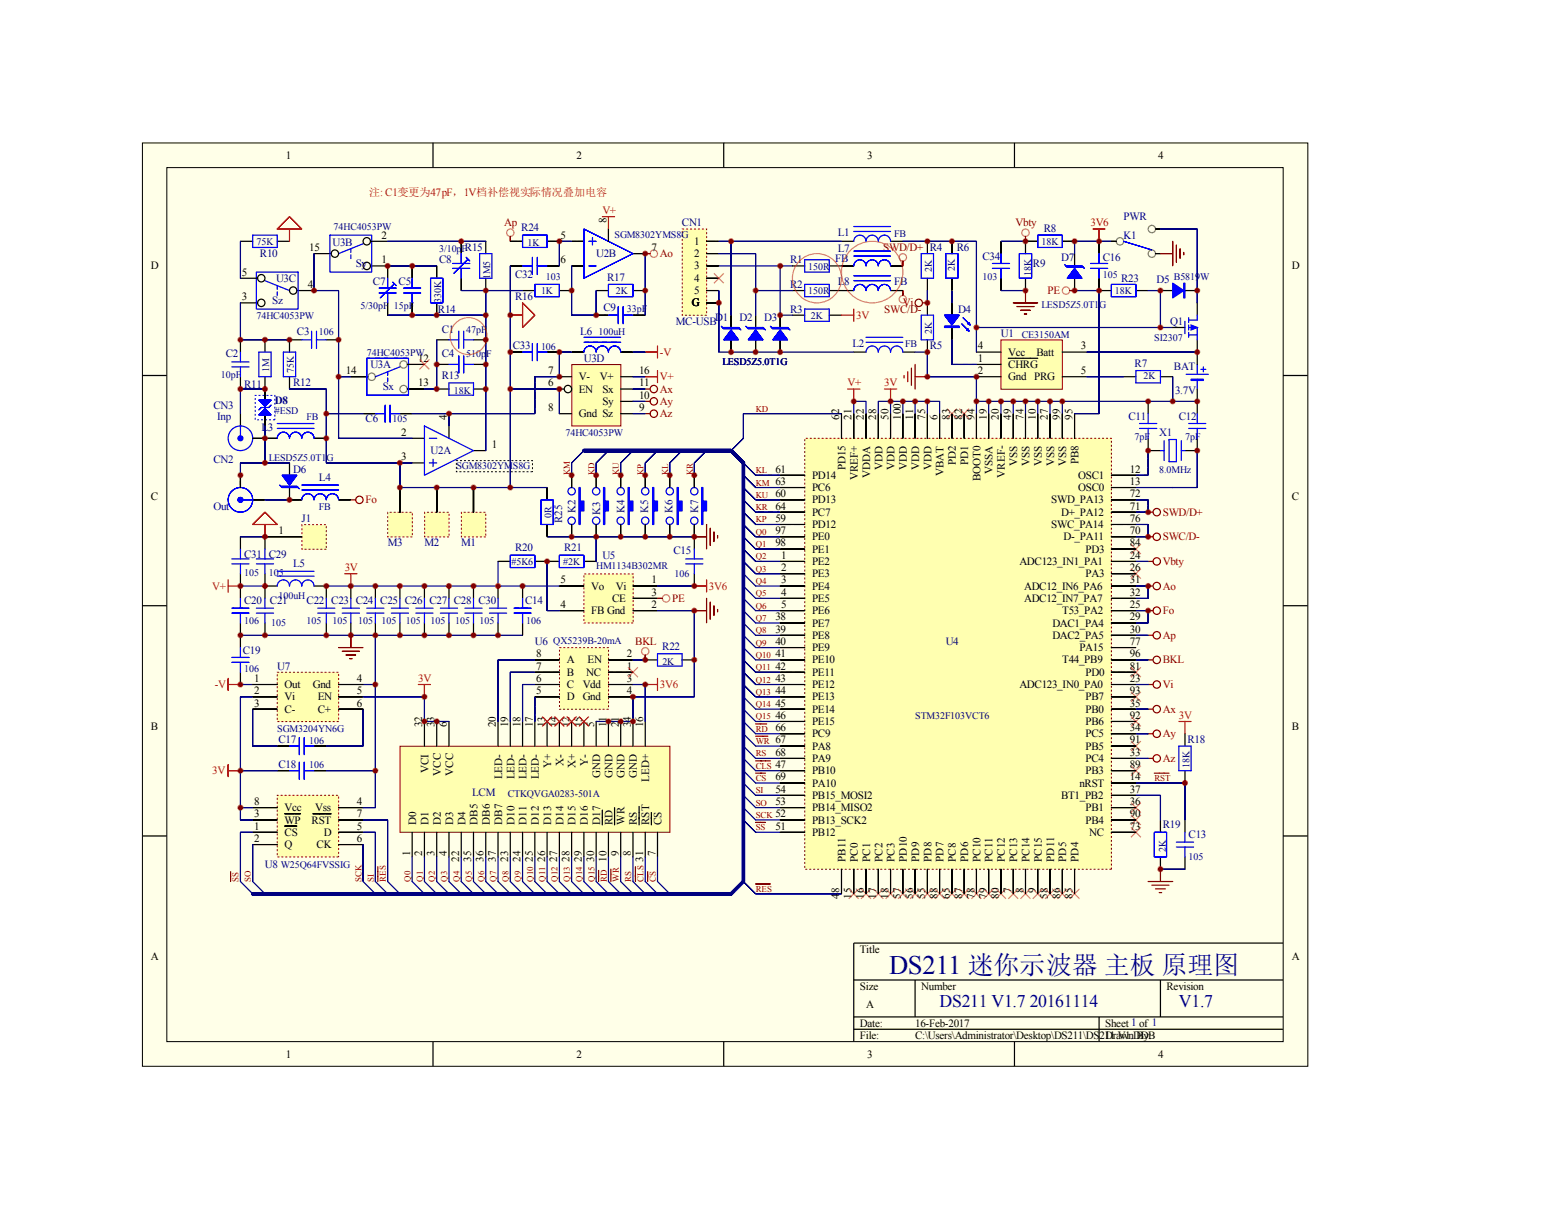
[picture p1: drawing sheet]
<svg xmlns="http://www.w3.org/2000/svg" width="279mm" height="216mm" viewBox="0 0 279 216" stroke-linecap="round" stroke-linejoin="round" font-family="sans-serif">
<defs><g id="words">
<text font-size="4.8" fill="#000080" x="158.9" y="173.9">DS211 迷你示波器 主板 原理图</text>
<g font-size="3.2" fill="#000080">
<text x="167.9" y="179.7">DS211 V1.7 20161114</text>
<text x="210.6" y="179.7">V1.7</text>
</g>
<g font-size="2">
<text x="51.1" y="28.3">1</text>
<text x="103" y="28.3">2</text>
<text x="154.9" y="28.3">3</text>
<text x="206.9" y="28.3">4</text>
<text x="108.3" y="39.8" transform="rotate(-90 108.3 39.8)">8</text>
<text x="55.2" y="44.8">15</text>
<text x="68.2" y="47">1</text>
<text x="68.2" y="42.6">2</text>
<text x="100.2" y="42.6">5</text>
<text x="100.2" y="47">6</text>
<text x="116.4" y="44.8">7</text>
<text x="124" y="43.7">1</text>
<text x="124" y="45.9">2</text>
<text x="27" y="48.1">D</text>
<text x="43.2" y="53.6">3</text>
<text x="43.2" y="49.2">5</text>
<text x="55" y="51.4">4</text>
<text x="124" y="48.1">3</text>
<text x="124" y="50.3">4</text>
<text x="124" y="52.5">5</text>
<text x="230.8" y="48.1">D</text>
<text x="123.6" y="54.7">G</text>
<text x="74.7" y="64.6">12</text>
<text x="174.7" y="64.6">1</text>
<text x="174.7" y="62.4">4</text>
<text x="180.1" y="65.7">CHRG</text>
<text x="180.1" y="63.5">Vcc</text>
<text x="185.2" y="63.5">Batt</text>
<text x="193.1" y="62.4">3</text>
<text x="61.8" y="66.8">14</text>
<text x="74.7" y="69">13</text>
<text x="98" y="66.8">7</text>
<text x="98" y="69">6</text>
<text x="103.4" y="67.9">V-</text>
<text x="103.4" y="70.1">EN</text>
<text x="107.1" y="67.9">V+</text>
<text x="107.6" y="70.1">Sx</text>
<text x="114.2" y="71.2">10</text>
<text x="114.2" y="66.8">16</text>
<text x="114.2" y="69">11</text>
<text x="174.7" y="66.8">2</text>
<text x="180.1" y="67.9">Gnd PRG</text>
<text x="193.1" y="66.8">5</text>
<text x="71.7" y="77.8">2</text>
<text x="79.8" y="75" transform="rotate(-90 79.8 75)">4</text>
<text x="98" y="73.4">8</text>
<text x="103.4" y="74.5">Gnd Sz</text>
<text x="107.6" y="72.3">Sy</text>
<text x="114.2" y="73.4">9</text>
<text x="149.9" y="75" transform="rotate(-90 149.9 75)">62</text>
<text x="152.1" y="75" transform="rotate(-90 152.1 75)">21</text>
<text x="154.3" y="75" transform="rotate(-90 154.3 75)">22</text>
<text x="156.5" y="75" transform="rotate(-90 156.5 75)">28</text>
<text x="158.7" y="75" transform="rotate(-90 158.7 75)">50</text>
<text x="160.9" y="75" transform="rotate(-90 160.9 75)">100</text>
<text x="163.1" y="75" transform="rotate(-90 163.1 75)">11</text>
<text x="165.3" y="75" transform="rotate(-90 165.3 75)">75</text>
<text x="167.5" y="75" transform="rotate(-90 167.5 75)">6</text>
<text x="169.7" y="75" transform="rotate(-90 169.7 75)">83</text>
<text x="171.9" y="75" transform="rotate(-90 171.9 75)">82</text>
<text x="174.1" y="75" transform="rotate(-90 174.1 75)">94</text>
<text x="176.3" y="75" transform="rotate(-90 176.3 75)">19</text>
<text x="178.4" y="75" transform="rotate(-90 178.4 75)">20</text>
<text x="180.6" y="75" transform="rotate(-90 180.6 75)">49</text>
<text x="182.8" y="75" transform="rotate(-90 182.8 75)">74</text>
<text x="185" y="75" transform="rotate(-90 185 75)">10</text>
<text x="187.2" y="75" transform="rotate(-90 187.2 75)">27</text>
<text x="189.4" y="75" transform="rotate(-90 189.4 75)">99</text>
<text x="191.6" y="75" transform="rotate(-90 191.6 75)">95</text>
<text x="71.7" y="82.2">3</text>
<text x="87.9" y="80">1</text>
<text x="151" y="84" transform="rotate(-90 151 84)">PD15</text>
<text x="157.6" y="84" transform="rotate(-90 157.6 84)">VDD</text>
<text x="159.8" y="84" transform="rotate(-90 159.8 84)">VDD</text>
<text x="162" y="84" transform="rotate(-90 162 84)">VDD</text>
<text x="164.2" y="84" transform="rotate(-90 164.2 84)">VDD</text>
<text x="166.4" y="84" transform="rotate(-90 166.4 84)">VDD</text>
<text x="170.8" y="83.1" transform="rotate(-90 170.8 83.1)">PD2</text>
<text x="173" y="83.1" transform="rotate(-90 173 83.1)">PD1</text>
<text x="181.7" y="83.3" transform="rotate(-90 181.7 83.3)">VSS</text>
<text x="183.9" y="83.3" transform="rotate(-90 183.9 83.3)">VSS</text>
<text x="186.1" y="83.3" transform="rotate(-90 186.1 83.3)">VSS</text>
<text x="188.3" y="83.3" transform="rotate(-90 188.3 83.3)">VSS</text>
<text x="190.5" y="83.3" transform="rotate(-90 190.5 83.3)">VSS</text>
<text x="192.7" y="82.9" transform="rotate(-90 192.7 82.9)">PB8</text>
<text x="27" y="89.2">C</text>
<text x="138.5" y="88.8">60</text>
<text x="138.5" y="84.4">61</text>
<text x="138.5" y="86.6">63</text>
<text x="145.1" y="89.9">PD13</text>
<text x="145.1" y="85.5">PD14</text>
<text x="145.1" y="87.7">PC6</text>
<text x="153.2" y="85.7" transform="rotate(-90 153.2 85.7)">VREF+</text>
<text x="155.4" y="85.3" transform="rotate(-90 155.4 85.3)">VDDA</text>
<text x="168.6" y="85.1" transform="rotate(-90 168.6 85.1)">VBAT</text>
<text x="175.2" y="86" transform="rotate(-90 175.2 86)">BOOT0</text>
<text x="177.3" y="84.7" transform="rotate(-90 177.3 84.7)">VSSA</text>
<text x="179.5" y="85.3" transform="rotate(-90 179.5 85.3)">VREF-</text>
<text x="187.8" y="89.9">SWD_PA13</text>
<text x="192.6" y="85.5">OSC1</text>
<text x="192.6" y="87.7">OSC0</text>
<text x="201.8" y="84.4">12</text>
<text x="201.8" y="86.6">13</text>
<text x="201.8" y="88.8">72</text>
<text x="230.8" y="89.2">C</text>
<text x="49.7" y="95.4">1</text>
<text x="138.5" y="93.2">59</text>
<text x="138.5" y="91">64</text>
<text x="138.5" y="95.4">97</text>
<text x="145.1" y="94.3">PD12</text>
<text x="145.1" y="92.1">PC7</text>
<text x="187.8" y="94.3">SWC_PA14</text>
<text x="189.6" y="92.1">D+_PA12</text>
<text x="201.8" y="95.4">70</text>
<text x="201.8" y="91">71</text>
<text x="201.8" y="93.2">76</text>
<text x="138.5" y="97.6">98</text>
<text x="139.6" y="99.8">1</text>
<text x="139.6" y="102">2</text>
<text x="145.1" y="100.9">PE2</text>
<text x="145.1" y="96.5">PE0</text>
<text x="145.1" y="98.7">PE1</text>
<text x="182.1" y="100.9">ADC123_IN1_PA1</text>
<text x="190" y="96.5">D-_PA11</text>
<text x="193.9" y="98.7">PD3</text>
<text x="201.8" y="99.8">24</text>
<text x="201.8" y="102">26</text>
<text x="201.8" y="97.6">84</text>
<text x="100.2" y="104.2">5</text>
<text x="105.6" y="105.3">Vo</text>
<text x="109.3" y="107.5">CE</text>
<text x="110" y="105.3">Vi</text>
<text x="116.4" y="104.2">1</text>
<text x="116.4" y="106.4">3</text>
<text x="139.6" y="104.2">3</text>
<text x="139.6" y="106.4">4</text>
<text x="145.1" y="103.1">PE3</text>
<text x="145.1" y="105.3">PE4</text>
<text x="145.1" y="107.5">PE5</text>
<text x="183" y="105.3">ADC12_IN6_PA6</text>
<text x="183" y="107.5">ADC12_IN7_PA7</text>
<text x="193.9" y="103.1">PA3</text>
<text x="201.8" y="104.2">31</text>
<text x="201.8" y="106.4">32</text>
<text x="100.2" y="108.6">4</text>
<text x="105.6" y="109.7">FB Gnd</text>
<text x="116.4" y="108.6">2</text>
<text x="138.5" y="110.8">38</text>
<text x="138.5" y="113">39</text>
<text x="139.6" y="108.6">5</text>
<text x="145.1" y="109.7">PE6</text>
<text x="145.1" y="111.9">PE7</text>
<text x="188" y="111.9">DAC1_PA4</text>
<text x="189.8" y="109.7">T53_PA2</text>
<text x="201.8" y="108.6">25</text>
<text x="201.8" y="110.8">29</text>
<text x="201.8" y="113">30</text>
<text x="95.8" y="119.6">7</text>
<text x="95.8" y="117.4">8</text>
<text x="101.3" y="118.5">A</text>
<text x="105" y="118.5">EN</text>
<text x="112" y="119.6">1</text>
<text x="112" y="117.4">2</text>
<text x="138.5" y="115.2">40</text>
<text x="138.5" y="117.4">41</text>
<text x="138.5" y="119.6">42</text>
<text x="145.1" y="114.1">PE8</text>
<text x="145.1" y="116.3">PE9</text>
<text x="145.1" y="118.5">PE10</text>
<text x="188" y="114.1">DAC2_PA5</text>
<text x="189.8" y="118.5">T44_PB9</text>
<text x="192.8" y="116.3">PA15</text>
<text x="201.8" y="115.2">77</text>
<text x="201.8" y="119.6">81</text>
<text x="201.8" y="117.4">96</text>
<text x="45.4" y="121.8">1</text>
<text x="45.4" y="124">2</text>
<text x="50.8" y="122.9">Out</text>
<text x="50.8" y="125.1">Vi</text>
<text x="55.9" y="122.9">Gnd</text>
<text x="56.8" y="125.1">EN</text>
<text x="63.8" y="121.8">4</text>
<text x="63.8" y="124">5</text>
<text x="95.8" y="121.8">6</text>
<text x="95.8" y="124">5</text>
<text x="101.3" y="122.9">C</text>
<text x="101.3" y="120.7">B</text>
<text x="101.3" y="125.1">D</text>
<text x="104.1" y="122.9">Vdd</text>
<text x="104.1" y="125.1">Gnd</text>
<text x="104.7" y="120.7">NC</text>
<text x="112" y="121.8">3</text>
<text x="112" y="124">4</text>
<text x="138.5" y="121.8">43</text>
<text x="138.5" y="124">44</text>
<text x="145.1" y="120.7">PE11</text>
<text x="145.1" y="122.9">PE12</text>
<text x="145.1" y="125.1">PE13</text>
<text x="182.1" y="122.9">ADC123_IN0_PA0</text>
<text x="193.9" y="120.7">PD0</text>
<text x="193.9" y="125.1">PB7</text>
<text x="201.8" y="121.8">23</text>
<text x="201.8" y="124">93</text>
<text x="27" y="130.3">B</text>
<text x="45.4" y="126.2">3</text>
<text x="50.8" y="127.3">C-</text>
<text x="56.8" y="127.3">C+</text>
<text x="63.8" y="126.2">6</text>
<text x="75.4" y="129.9" transform="rotate(-90 75.4 129.9)">32</text>
<text x="77.6" y="129.9" transform="rotate(-90 77.6 129.9)">33</text>
<text x="79.8" y="129.9" transform="rotate(-90 79.8 129.9)">6</text>
<text x="88.6" y="129.9" transform="rotate(-90 88.6 129.9)">20</text>
<text x="90.8" y="129.9" transform="rotate(-90 90.8 129.9)">19</text>
<text x="93" y="129.9" transform="rotate(-90 93 129.9)">18</text>
<text x="95.2" y="129.9" transform="rotate(-90 95.2 129.9)">17</text>
<text x="97.4" y="129.9" transform="rotate(-90 97.4 129.9)">13</text>
<text x="99.6" y="129.9" transform="rotate(-90 99.6 129.9)">14</text>
<text x="101.8" y="129.9" transform="rotate(-90 101.8 129.9)">12</text>
<text x="103.9" y="129.9" transform="rotate(-90 103.9 129.9)">15</text>
<text x="106.1" y="129.9" transform="rotate(-90 106.1 129.9)">5</text>
<text x="108.3" y="129.9" transform="rotate(-90 108.3 129.9)">11</text>
<text x="110.5" y="129.9" transform="rotate(-90 110.5 129.9)">21</text>
<text x="112.7" y="129.9" transform="rotate(-90 112.7 129.9)">34</text>
<text x="114.9" y="129.9" transform="rotate(-90 114.9 129.9)">16</text>
<text x="138.5" y="126.2">45</text>
<text x="138.5" y="128.3">46</text>
<text x="138.5" y="130.6">66</text>
<text x="145.1" y="127.3">PE14</text>
<text x="145.1" y="129.5">PE15</text>
<text x="145.1" y="131.7">PC9</text>
<text x="193.9" y="131.7">PC5</text>
<text x="193.9" y="127.3">PB0</text>
<text x="193.9" y="129.5">PB6</text>
<text x="201.8" y="130.6">34</text>
<text x="201.8" y="126.2">35</text>
<text x="201.8" y="128.3">92</text>
<text x="230.8" y="130.3">B</text>
<text x="98.5" y="137.2" transform="rotate(-90 98.5 137.2)">Y+</text>
<text x="100.7" y="136.7" transform="rotate(-90 100.7 136.7)">X-</text>
<text x="102.8" y="137.2" transform="rotate(-90 102.8 137.2)">X+</text>
<text x="105" y="136.7" transform="rotate(-90 105 136.7)">Y-</text>
<text x="138.5" y="137.2">47</text>
<text x="138.5" y="132.8">67</text>
<text x="138.5" y="135">68</text>
<text x="145.1" y="133.9">PA8</text>
<text x="145.1" y="136.1">PA9</text>
<text x="193.9" y="136.1">PC4</text>
<text x="193.9" y="133.9">PB5</text>
<text x="201.8" y="135">33</text>
<text x="201.8" y="137.2">89</text>
<text x="201.8" y="132.8">91</text>
<text x="45.4" y="143.8">8</text>
<text x="63.8" y="143.8">4</text>
<text x="76.5" y="138.1" transform="rotate(-90 76.5 138.1)">VCI</text>
<text x="78.7" y="138.5" transform="rotate(-90 78.7 138.5)">VCC</text>
<text x="80.9" y="138.5" transform="rotate(-90 80.9 138.5)">VCC</text>
<text x="89.7" y="139.2" transform="rotate(-90 89.7 139.2)">LED-</text>
<text x="91.9" y="139.2" transform="rotate(-90 91.9 139.2)">LED-</text>
<text x="94.1" y="139.2" transform="rotate(-90 94.1 139.2)">LED-</text>
<text x="96.3" y="139.2" transform="rotate(-90 96.3 139.2)">LED-</text>
<text x="107.2" y="138.9" transform="rotate(-90 107.2 138.9)">GND</text>
<text x="109.4" y="138.9" transform="rotate(-90 109.4 138.9)">GND</text>
<text x="111.6" y="138.9" transform="rotate(-90 111.6 138.9)">GND</text>
<text x="113.8" y="138.9" transform="rotate(-90 113.8 138.9)">GND</text>
<text x="116" y="139.6" transform="rotate(-90 116 139.6)">LED+</text>
<text x="138.5" y="143.8">53</text>
<text x="138.5" y="141.6">54</text>
<text x="138.5" y="139.4">69</text>
<text x="145.1" y="138.3">PB10</text>
<text x="145.1" y="142.7">PB15_MOSI2</text>
<text x="145.1" y="140.5">PA10</text>
<text x="189.6" y="142.7">BT1_PB2</text>
<text x="192.8" y="140.5">nRST</text>
<text x="193.9" y="138.3">PB3</text>
<text x="201.8" y="139.4">14</text>
<text x="201.8" y="143.8">36</text>
<text x="201.8" y="141.6">37</text>
<text x="45.4" y="148.2">1</text>
<text x="45.4" y="146">3</text>
<text x="50.8" y="149.3">CS</text>
<text x="50.8" y="147.1">WP</text>
<text x="50.8" y="144.9">Vcc</text>
<text x="55.7" y="147.1">RST</text>
<text x="56.3" y="144.9">Vss</text>
<text x="57.9" y="149.3">D</text>
<text x="63.8" y="148.2">5</text>
<text x="63.8" y="146">7</text>
<text x="74.3" y="147.3" transform="rotate(-90 74.3 147.3)">D0</text>
<text x="76.5" y="147.3" transform="rotate(-90 76.5 147.3)">D1</text>
<text x="78.7" y="147.3" transform="rotate(-90 78.7 147.3)">D2</text>
<text x="80.9" y="147.3" transform="rotate(-90 80.9 147.3)">D3</text>
<text x="83.1" y="147.3" transform="rotate(-90 83.1 147.3)">D4</text>
<text x="85.3" y="147.3" transform="rotate(-90 85.3 147.3)">DB5</text>
<text x="87.5" y="147.3" transform="rotate(-90 87.5 147.3)">DB6</text>
<text x="89.7" y="147.3" transform="rotate(-90 89.7 147.3)">DB7</text>
<text x="91.9" y="147.3" transform="rotate(-90 91.9 147.3)">D10</text>
<text x="94.1" y="147.3" transform="rotate(-90 94.1 147.3)">D11</text>
<text x="96.3" y="147.3" transform="rotate(-90 96.3 147.3)">D12</text>
<text x="98.5" y="147.3" transform="rotate(-90 98.5 147.3)">D13</text>
<text x="100.7" y="147.3" transform="rotate(-90 100.7 147.3)">D14</text>
<text x="102.8" y="147.3" transform="rotate(-90 102.8 147.3)">D15</text>
<text x="105" y="147.3" transform="rotate(-90 105 147.3)">D16</text>
<text x="107.2" y="147.3" transform="rotate(-90 107.2 147.3)">D17</text>
<text x="109.4" y="147.3" transform="rotate(-90 109.4 147.3)">RD</text>
<text x="111.6" y="147.3" transform="rotate(-90 111.6 147.3)">WR</text>
<text x="113.8" y="147.3" transform="rotate(-90 113.8 147.3)">RS</text>
<text x="116" y="147.3" transform="rotate(-90 116 147.3)">RST</text>
<text x="118.2" y="147.3" transform="rotate(-90 118.2 147.3)">CS</text>
<text x="138.5" y="148.2">51</text>
<text x="138.5" y="146">52</text>
<text x="145.1" y="149.3">PB12</text>
<text x="145.1" y="147.1">PB13_SCK2</text>
<text x="145.1" y="144.9">PB14_MISO2</text>
<text x="193.9" y="144.9">PB1</text>
<text x="193.9" y="147.1">PB4</text>
<text x="194.6" y="149.3">NC</text>
<text x="201.8" y="148.2">73</text>
<text x="201.8" y="146">90</text>
<text x="45.4" y="150.4">2</text>
<text x="50.8" y="151.5">Q</text>
<text x="56.6" y="151.5">CK</text>
<text x="63.8" y="150.4">6</text>
<text x="73.3" y="152.8" transform="rotate(-90 73.3 152.8)">1</text>
<text x="75.4" y="152.8" transform="rotate(-90 75.4 152.8)">2</text>
<text x="77.6" y="152.8" transform="rotate(-90 77.6 152.8)">3</text>
<text x="79.8" y="152.8" transform="rotate(-90 79.8 152.8)">4</text>
<text x="82" y="153.9" transform="rotate(-90 82 153.9)">22</text>
<text x="84.2" y="153.9" transform="rotate(-90 84.2 153.9)">35</text>
<text x="86.4" y="153.9" transform="rotate(-90 86.4 153.9)">36</text>
<text x="88.6" y="153.9" transform="rotate(-90 88.6 153.9)">37</text>
<text x="90.8" y="153.9" transform="rotate(-90 90.8 153.9)">23</text>
<text x="93" y="153.9" transform="rotate(-90 93 153.9)">24</text>
<text x="95.2" y="153.9" transform="rotate(-90 95.2 153.9)">25</text>
<text x="97.4" y="153.9" transform="rotate(-90 97.4 153.9)">26</text>
<text x="99.6" y="153.9" transform="rotate(-90 99.6 153.9)">27</text>
<text x="101.8" y="153.9" transform="rotate(-90 101.8 153.9)">28</text>
<text x="103.9" y="153.9" transform="rotate(-90 103.9 153.9)">29</text>
<text x="106.1" y="153.9" transform="rotate(-90 106.1 153.9)">30</text>
<text x="108.3" y="153.9" transform="rotate(-90 108.3 153.9)">10</text>
<text x="110.5" y="152.8" transform="rotate(-90 110.5 152.8)">9</text>
<text x="112.7" y="152.8" transform="rotate(-90 112.7 152.8)">8</text>
<text x="114.9" y="153.9" transform="rotate(-90 114.9 153.9)">31</text>
<text x="117.1" y="152.8" transform="rotate(-90 117.1 152.8)">7</text>
<text x="151" y="153.9" transform="rotate(-90 151 153.9)">PB11</text>
<text x="153.2" y="153.9" transform="rotate(-90 153.2 153.9)">PC0</text>
<text x="155.4" y="153.9" transform="rotate(-90 155.4 153.9)">PC1</text>
<text x="157.6" y="153.9" transform="rotate(-90 157.6 153.9)">PC2</text>
<text x="159.8" y="153.9" transform="rotate(-90 159.8 153.9)">PC3</text>
<text x="162" y="153.9" transform="rotate(-90 162 153.9)">PD10</text>
<text x="164.2" y="153.9" transform="rotate(-90 164.2 153.9)">PD9</text>
<text x="166.4" y="153.9" transform="rotate(-90 166.4 153.9)">PD8</text>
<text x="168.6" y="153.9" transform="rotate(-90 168.6 153.9)">PD7</text>
<text x="170.8" y="153.9" transform="rotate(-90 170.8 153.9)">PC8</text>
<text x="173" y="153.9" transform="rotate(-90 173 153.9)">PD6</text>
<text x="175.2" y="153.9" transform="rotate(-90 175.2 153.9)">PC10</text>
<text x="177.3" y="153.9" transform="rotate(-90 177.3 153.9)">PC11</text>
<text x="179.5" y="153.9" transform="rotate(-90 179.5 153.9)">PC12</text>
<text x="181.7" y="153.9" transform="rotate(-90 181.7 153.9)">PC13</text>
<text x="183.9" y="153.9" transform="rotate(-90 183.9 153.9)">PC14</text>
<text x="186.1" y="153.9" transform="rotate(-90 186.1 153.9)">PC15</text>
<text x="188.3" y="153.9" transform="rotate(-90 188.3 153.9)">PD11</text>
<text x="190.5" y="153.9" transform="rotate(-90 190.5 153.9)">PD5</text>
<text x="192.7" y="153.9" transform="rotate(-90 192.7 153.9)">PD4</text>
<text x="149.9" y="160.5" transform="rotate(-90 149.9 160.5)">48</text>
<text x="152.1" y="160.5" transform="rotate(-90 152.1 160.5)">15</text>
<text x="154.3" y="160.5" transform="rotate(-90 154.3 160.5)">16</text>
<text x="156.5" y="160.5" transform="rotate(-90 156.5 160.5)">17</text>
<text x="158.7" y="160.5" transform="rotate(-90 158.7 160.5)">18</text>
<text x="160.9" y="160.5" transform="rotate(-90 160.9 160.5)">57</text>
<text x="163.1" y="160.5" transform="rotate(-90 163.1 160.5)">56</text>
<text x="165.3" y="160.5" transform="rotate(-90 165.3 160.5)">55</text>
<text x="167.5" y="160.5" transform="rotate(-90 167.5 160.5)">88</text>
<text x="169.7" y="160.5" transform="rotate(-90 169.7 160.5)">65</text>
<text x="171.9" y="160.5" transform="rotate(-90 171.9 160.5)">87</text>
<text x="174.1" y="160.5" transform="rotate(-90 174.1 160.5)">78</text>
<text x="176.3" y="160.5" transform="rotate(-90 176.3 160.5)">79</text>
<text x="178.4" y="160.5" transform="rotate(-90 178.4 160.5)">80</text>
<text x="180.6" y="159.4" transform="rotate(-90 180.6 159.4)">7</text>
<text x="182.8" y="159.4" transform="rotate(-90 182.8 159.4)">8</text>
<text x="185" y="159.4" transform="rotate(-90 185 159.4)">9</text>
<text x="187.2" y="160.5" transform="rotate(-90 187.2 160.5)">58</text>
<text x="189.4" y="160.5" transform="rotate(-90 189.4 160.5)">86</text>
<text x="191.6" y="160.5" transform="rotate(-90 191.6 160.5)">85</text>
<text x="27" y="171.4">A</text>
<text x="153.6" y="170.1">Title</text>
<text x="230.8" y="171.4">A</text>
<text x="153.6" y="176.7">Size</text>
<text x="164.6" y="176.7">Number</text>
<text x="208.4" y="176.7">Revision</text>
<text x="153.6" y="183.3">Date:</text>
<text x="153.6" y="185.5">File:</text>
<text x="154.7" y="180">A</text>
<text x="163.5" y="183.3">16-Feb-2017</text>
<text x="163.5" y="185.5">C:\Users\Administrator\Desktop\DS211\DS211 V1.DDB</text>
<text x="197.4" y="183.3">Sheet 1 of 1</text>
<text x="197.4" y="185.5">Drawn By:</text>
<text x="51.1" y="188.8">1</text>
<text x="103" y="188.8">2</text>
<text x="154.9" y="188.8">3</text>
<text x="206.9" y="188.8">4</text>
</g>
<g font-size="2" fill="#f00">
<text x="66" y="34.9">注:C1变更为47pF，1V档补偿视实际情况叠加电容</text>
<text x="107.6" y="38.2">V+</text>
<text x="194.8" y="40.4">3V6</text>
<text x="152.9" y="56.9">3V</text>
<text x="117.9" y="63.5">-V</text>
<text x="117.9" y="67.9">V+</text>
<text x="151.4" y="69">V+</text>
<text x="158" y="69">3V</text>
<text x="61.6" y="102">3V</text>
<text x="37.9" y="105.3">V+</text>
<text x="126.7" y="105.3">3V6</text>
<text x="38.4" y="122.9">-V</text>
<text x="74.7" y="121.8">3V</text>
<text x="117.9" y="122.9">3V6</text>
<text x="210.6" y="128.3">3V</text>
<text x="37.9" y="138.3">3V</text>
</g>
<g font-size="2" fill="#800000">
<text x="90.1" y="40.4">Ap</text>
<text x="181.4" y="40.4">Vbty</text>
<text x="117.9" y="45.9">Ao</text>
<text x="157.8" y="44.8">SWD/D+</text>
<text x="187.1" y="52.5">PE</text>
<text x="158" y="55.8">SWC/D-</text>
<text x="161.3" y="54.7">Vi</text>
<text x="117.9" y="70.1">Ax</text>
<text x="117.9" y="72.3">Ay</text>
<text x="117.9" y="74.5">Az</text>
<text x="65.3" y="89.9">Fo</text>
<text x="207.7" y="92.1">SWD/D+</text>
<text x="207.7" y="100.9">Vbty</text>
<text x="207.7" y="96.5">SWC/D-</text>
<text x="120.1" y="107.5">PE</text>
<text x="207.7" y="105.3">Ao</text>
<text x="207.7" y="109.7">Fo</text>
<text x="113.5" y="115.2">BKL</text>
<text x="207.7" y="114.1">Ap</text>
<text x="207.7" y="118.5">BKL</text>
<text x="207.7" y="122.9">Vi</text>
<text x="207.7" y="131.7">Ay</text>
<text x="207.7" y="127.3">Ax</text>
<text x="207.7" y="136.1">Az</text>
</g>
<g font-size="2" fill="#000080">
<text x="93.1" y="41.3">R24</text>
<text x="121.8" y="40.4">CN1</text>
<text x="186.5" y="41.5">R8</text>
<text x="200.7" y="39.3">PWR</text>
<text x="46.4" y="45.9">R10</text>
<text x="59.4" y="43.9">U3B</text>
<text x="63.5" y="47.7">Sy</text>
<text x="78.4" y="47">C8</text>
<text x="106.5" y="45.9">U2B</text>
<text x="141.1" y="47">R1</text>
<text x="149.2" y="46.8">FB</text>
<text x="149.7" y="42.2">L1</text>
<text x="149.7" y="45">L7</text>
<text x="166.1" y="44.8">R4</text>
<text x="170.9" y="44.8">R6</text>
<text x="175.5" y="46.3">C34</text>
<text x="184.5" y="47.7">R9</text>
<text x="189.6" y="46.6">D7</text>
<text x="197" y="46.6">C16</text>
<text x="200.7" y="42.6">K1</text>
<text x="49.3" y="50.3">U3C</text>
<text x="66.6" y="51">C7</text>
<text x="71.2" y="51">C5</text>
<text x="92" y="53.6">R16</text>
<text x="92" y="49.6">C32</text>
<text x="108.5" y="50.1">R17</text>
<text x="141.1" y="51.4">R2</text>
<text x="149.7" y="51">L8</text>
<text x="159.8" y="51">FB</text>
<text x="200.3" y="50.3">R23</text>
<text x="206.6" y="50.5">D5</text>
<text x="48.6" y="54.3">Sz</text>
<text x="53" y="59.8">C3</text>
<text x="78.2" y="55.8">R14</text>
<text x="78.9" y="59.6">C1</text>
<text x="103.7" y="59.8">L6</text>
<text x="107.8" y="55.6">C9</text>
<text x="120.7" y="58">MC-USB</text>
<text x="127.8" y="57.4">D1</text>
<text x="132.1" y="57.4">D2</text>
<text x="136.5" y="57.4">D3</text>
<text x="141.1" y="55.8">R3</text>
<text x="171.1" y="55.8">D4</text>
<text x="209" y="58">Q1</text>
<text x="40.3" y="63.7">C2</text>
<text x="66.2" y="65.7">U3A</text>
<text x="78.9" y="63.7">C4</text>
<text x="91.6" y="62.4">C33</text>
<text x="104.3" y="64.6">U3D</text>
<text x="152.3" y="62">L2</text>
<text x="166.1" y="62.4">R5</text>
<text x="178.8" y="60.2">U1</text>
<text x="202.7" y="65.5">R7</text>
<text x="43.6" y="69.2">R11</text>
<text x="52.4" y="69">R12</text>
<text x="68.4" y="69.7">Sx</text>
<text x="78.9" y="67.7">R13</text>
<text x="209.7" y="66.2">BAT</text>
<text x="209.9" y="70.3">3.7V</text>
<text x="38.1" y="73">CN3</text>
<text x="38.8" y="74.9">Inp</text>
<text x="46.7" y="76.9">L3</text>
<text x="49.1" y="72.1">D8</text>
<text x="65.3" y="75.4">C6</text>
<text x="201.6" y="74.9">C11</text>
<text x="207.1" y="77.8">X1</text>
<text x="210.6" y="74.9">C12</text>
<text x="38.1" y="82.6">CN2</text>
<text x="76.9" y="81.1">U2A</text>
<text x="52.4" y="84.4">D6</text>
<text x="57" y="85.9">L4</text>
<text x="38.1" y="91">Out</text>
<text x="53.9" y="93.2">J1</text>
<text x="100.4" y="93.4" transform="rotate(-90 100.4 93.4)">R25</text>
<text x="102.8" y="91.7" transform="rotate(-90 102.8 91.7)">K2</text>
<text x="107.2" y="91.9" transform="rotate(-90 107.2 91.9)">K3</text>
<text x="111.6" y="91.7" transform="rotate(-90 111.6 91.7)">K4</text>
<text x="115.8" y="91.7" transform="rotate(-90 115.8 91.7)">K5</text>
<text x="120.1" y="91.7" transform="rotate(-90 120.1 91.7)">K6</text>
<text x="124.8" y="91.7" transform="rotate(-90 124.8 91.7)">K7</text>
<text x="43.6" y="99.6">C31 C29</text>
<text x="52.4" y="101.3">L5</text>
<text x="69.3" y="97.6">M3</text>
<text x="75.8" y="97.6">M2</text>
<text x="82.4" y="97.6">M1</text>
<text x="92" y="98.5">R20</text>
<text x="100.8" y="98.5">R21</text>
<text x="107.6" y="99.8">U5</text>
<text x="120.3" y="98.9">C15</text>
<text x="43.6" y="107.9">C20</text>
<text x="48.2" y="107.9">C21</text>
<text x="54.8" y="107.9">C22 C23 C24 C25 C26 C27 C28 C30</text>
<text x="93.8" y="107.9">C14</text>
<text x="43.4" y="116.7">C19</text>
<text x="49.5" y="119.6">U7</text>
<text x="95.5" y="115.2">U6 QX5239B-20mA</text>
<text x="118.3" y="116.1">R22</text>
<text x="168.9" y="115.2">U4</text>
<text x="49.7" y="132.8">C17</text>
<text x="49.7" y="137.2">C18</text>
<text x="212.1" y="132.8">R18</text>
<text x="84.4" y="142.2">LCM</text>
<text x="207.7" y="148">R19</text>
<text x="212.3" y="149.7">C13</text>
<text x="47.3" y="155">U8 W25Q64FVSSIG</text>
</g>
<g font-size="1.8" fill="#000080">
<text x="59.6" y="41.1">74HC4053PW</text>
<text x="45.8" y="43.8">75K</text>
<text x="78.4" y="45.1">3/10pFR15</text>
<text x="94.2" y="44">1K</text>
<text x="109.8" y="42.5">SGM8302YMS8G</text>
<text x="159.8" y="42.2">FB</text>
<text x="186.1" y="43.8">18K</text>
<text x="87.5" y="49.9" transform="rotate(-90 87.5 49.9)">1M5</text>
<text x="96.6" y="52.6">1K</text>
<text x="97.5" y="49.9">103</text>
<text x="110" y="52.6">2K</text>
<text x="144.4" y="48.2">150R</text>
<text x="144.4" y="52.6">150R</text>
<text x="166.5" y="48.6" transform="rotate(-90 166.5 48.6)">2K</text>
<text x="170.6" y="48.4" transform="rotate(-90 170.6 48.4)">2K</text>
<text x="175.5" y="49.9">103</text>
<text x="184.2" y="49.2" transform="rotate(-90 184.2 49.2)">18K</text>
<text x="197" y="49.7">105</text>
<text x="199.2" y="52.6">18K</text>
<text x="209.7" y="49.9">B5819W</text>
<text x="45.8" y="57">74HC4053PW</text>
<text x="57" y="59.8">106</text>
<text x="64.4" y="55.2">5/30pF</text>
<text x="70.4" y="55.2">15pF</text>
<text x="78.8" y="54.1" transform="rotate(-90 78.8 54.1)">330K</text>
<text x="83.3" y="59.4">47pF</text>
<text x="106.9" y="59.8">100uH</text>
<text x="112" y="55.7">33pF</text>
<text x="144.9" y="57">2K</text>
<text x="166.5" y="59.6" transform="rotate(-90 166.5 59.6)">2K</text>
<text x="186.1" y="55">LESD5Z5.0T1G</text>
<text x="65.5" y="63.6">74HC4053PW</text>
<text x="83.3" y="63.8">510pF</text>
<text x="96.6" y="62.5">106</text>
<text x="129.1" y="65.1">LESD5Z5.0T1G</text>
<text x="161.7" y="62">FB</text>
<text x="182.5" y="60.3">CE3150AM</text>
<text x="206.2" y="60.9">SI2307</text>
<text x="39.5" y="67.5">10pF</text>
<text x="48.1" y="66.4" transform="rotate(-90 48.1 66.4)">1M</text>
<text x="52.5" y="66.6" transform="rotate(-90 52.5 66.6)">75K</text>
<text x="81.1" y="70.4">18K</text>
<text x="204.3" y="67.7">2K</text>
<text x="49.1" y="73.9">#ESD</text>
<text x="54.8" y="75">FB</text>
<text x="70.1" y="75.4">105</text>
<text x="101" y="77.8">74HC4053PW</text>
<text x="48" y="82.3">LESD5Z5.0T1G</text>
<text x="81.5" y="83.8">SGM8302YMS8G</text>
<text x="202.7" y="78.5">7pF</text>
<text x="211.7" y="78.5">7pF</text>
<text x="207.1" y="84.5">8.0MHz</text>
<text x="57" y="91.1">FB</text>
<text x="98.5" y="92.5" transform="rotate(-90 98.5 92.5)">0R</text>
<text x="91.4" y="100.9">#5K6</text>
<text x="100.6" y="100.9">#2K</text>
<text x="106.5" y="101.6">HM1134B302MR</text>
<text x="43.6" y="102.9">105</text>
<text x="48" y="102.9">105</text>
<text x="49.7" y="106.9">100uH</text>
<text x="120.5" y="103.1">106</text>
<text x="43.6" y="111.5">106</text>
<text x="48.4" y="111.7">105</text>
<text x="54.8" y="111.5">105</text>
<text x="59.4" y="111.5">105</text>
<text x="64" y="111.5">105</text>
<text x="68.2" y="111.5">105</text>
<text x="72.5" y="111.5">105</text>
<text x="76.9" y="111.5">105</text>
<text x="81.3" y="111.5">105</text>
<text x="85.7" y="111.5">105</text>
<text x="94" y="111.5">106</text>
<text x="118.3" y="118.7">2K</text>
<text x="43.6" y="120.1">106</text>
<text x="49.5" y="130.6">SGM3204YN6G</text>
<text x="163.5" y="128.4">STM32F103VCT6</text>
<text x="55.2" y="132.8">106</text>
<text x="55.2" y="137.2">106</text>
<text x="212.5" y="137.2" transform="rotate(-90 212.5 137.2)">18K</text>
<text x="90.7" y="142.3">CTKQVGA0283-501A</text>
<text x="208.3" y="152.1" transform="rotate(-90 208.3 152.1)">2K</text>
<text x="212.3" y="153.5">105</text>
</g>
<g font-size="1.6" fill="#800000">
<text x="135" y="73.5">KD</text>
<text x="101.8" y="84.9" transform="rotate(-90 101.8 84.9)">KM</text>
<text x="106.2" y="84.9" transform="rotate(-90 106.2 84.9)">KD</text>
<text x="110.6" y="84.9" transform="rotate(-90 110.6 84.9)">KU</text>
<text x="114.9" y="84.9" transform="rotate(-90 114.9 84.9)">KP</text>
<text x="119.3" y="84.9" transform="rotate(-90 119.3 84.9)">KL</text>
<text x="123.7" y="84.9" transform="rotate(-90 123.7 84.9)">KR</text>
<text x="135" y="86.7">KM</text>
<text x="135" y="88.9">KU</text>
<text x="135" y="84.5">KL</text>
<text x="135" y="95.5">Q0</text>
<text x="135" y="91.1">KR</text>
<text x="135" y="93.3">KP</text>
<text x="135" y="97.7">Q1</text>
<text x="135" y="99.9">Q2</text>
<text x="135" y="102.1">Q3</text>
<text x="135" y="104.3">Q4</text>
<text x="135" y="106.5">Q5</text>
<text x="135" y="108.7">Q6</text>
<text x="135" y="110.9">Q7</text>
<text x="135" y="113.1">Q8</text>
<text x="135" y="115.3">Q9</text>
<text x="135" y="117.5">Q10</text>
<text x="135" y="119.7">Q11</text>
<text x="135" y="121.9">Q12</text>
<text x="135" y="124.1">Q13</text>
<text x="135" y="130.7">RD</text>
<text x="135" y="126.3">Q14</text>
<text x="135" y="128.5">Q15</text>
<text x="135" y="132.9">WR</text>
<text x="135" y="135.1">RS</text>
<text x="135" y="137.3">CLS</text>
<text x="135" y="139.5">CS</text>
<text x="135" y="143.9">SO</text>
<text x="135" y="141.6">SI</text>
<text x="206.2" y="139.5">RST</text>
<text x="135" y="148.3">SS</text>
<text x="135" y="146.1">SCK</text>
<text x="42.6" y="157.4" transform="rotate(-90 42.6 157.4)">SS</text>
<text x="44.8" y="157.4" transform="rotate(-90 44.8 157.4)">SO</text>
<text x="64.6" y="157.4" transform="rotate(-90 64.6 157.4)">SCK</text>
<text x="66.8" y="157.4" transform="rotate(-90 66.8 157.4)">SI</text>
<text x="68.9" y="157.4" transform="rotate(-90 68.9 157.4)">RES</text>
<text x="73.3" y="157.4" transform="rotate(-90 73.3 157.4)">Q0</text>
<text x="75.5" y="157.4" transform="rotate(-90 75.5 157.4)">Q1</text>
<text x="77.7" y="157.4" transform="rotate(-90 77.7 157.4)">Q2</text>
<text x="79.9" y="157.4" transform="rotate(-90 79.9 157.4)">Q3</text>
<text x="82.1" y="157.4" transform="rotate(-90 82.1 157.4)">Q4</text>
<text x="84.3" y="157.4" transform="rotate(-90 84.3 157.4)">Q5</text>
<text x="86.5" y="157.4" transform="rotate(-90 86.5 157.4)">Q6</text>
<text x="88.7" y="157.4" transform="rotate(-90 88.7 157.4)">Q7</text>
<text x="90.9" y="157.4" transform="rotate(-90 90.9 157.4)">Q8</text>
<text x="93.1" y="157.4" transform="rotate(-90 93.1 157.4)">Q9</text>
<text x="95.3" y="157.4" transform="rotate(-90 95.3 157.4)">Q10</text>
<text x="97.4" y="157.4" transform="rotate(-90 97.4 157.4)">Q11</text>
<text x="99.6" y="157.4" transform="rotate(-90 99.6 157.4)">Q12</text>
<text x="101.8" y="157.4" transform="rotate(-90 101.8 157.4)">Q13</text>
<text x="104" y="157.4" transform="rotate(-90 104 157.4)">Q14</text>
<text x="106.2" y="157.4" transform="rotate(-90 106.2 157.4)">Q15</text>
<text x="108.4" y="157.4" transform="rotate(-90 108.4 157.4)">RD</text>
<text x="110.6" y="157.4" transform="rotate(-90 110.6 157.4)">WR</text>
<text x="112.8" y="157.4" transform="rotate(-90 112.8 157.4)">RS</text>
<text x="114.9" y="157.4" transform="rotate(-90 114.9 157.4)">CLS</text>
<text x="117.1" y="157.4" transform="rotate(-90 117.1 157.4)">CS</text>
<text x="135" y="159.3">RES</text>
</g>
</g></defs>
<path d="M25.4 25.5h208.2v164.9h-208.2z" fill="#ffffe8"/>
<path d="M25.4 25.5h208.2v164.9h-208.2zM29.8 29.9h199.4v156.1h-199.4z" fill="none" stroke="#000" stroke-width=".18"/>
<g fill="none" stroke="#000" stroke-width=".22">
<path d="M77.4 25.5v4.4M129.3 25.5v4.4M181.2 25.5v4.4M25.4 67.1h4.4M229.2 67.1h4.4M25.4 108.2h4.4M229.2 108.2h4.4M25.4 149.3h4.4M229.2 149.3h4.4M152.5 175h76.7M163.5 175v6.6M207.3 175v6.6"/>
<path d="M229.2 168.4h-76.7v17.6M77.4 186v4.4M129.3 186v4.4M152.5 181.6h76.7M152.5 183.8h76.7M181.2 186v4.4M196.3 181.6v4.4"/>
</g>
<path d="M71.5 133.3h48.2v15.3h-48.2z" fill="#ffffb0"/>
<path d="M71.5 133.3h48.2v15.3h-48.2z" fill="none" stroke="#800000" stroke-width=".18"/>
<g fill="none" stroke="#000" stroke-width=".22">
<path d="M150.3 43.1h2.2M159.1 43.1h2.2M78 60.7h2.2M84.6 60.7h2.2M152.5 62.9h2.2M161.3 62.9h2.2M205.1 71.7v2.2M205.1 78.3v2.2h2.2M213.9 71.7v2.2M213.9 78.3v2.2h-2.2M75.8 128.8v4.4M78 128.8v4.4"/>
<path d="M80.2 128.8v4.4M89 128.8v4.4M91.2 128.8v4.4M93.4 128.8v4.4M95.5 128.8v4.4M97.7 128.8v4.4M99.9 128.8v4.4M102.1 128.8v4.4M104.3 128.8v4.4M106.5 128.8v4.4M108.7 128.8v4.4M110.9 128.8v4.4"/>
<path d="M113.1 128.8v4.4M115.3 128.8v4.4M73.6 148.6v4.4M75.8 148.6v4.4M78 148.6v4.4M80.2 148.6v4.4M82.4 148.6v4.4M84.6 148.6v4.4M86.8 148.6v4.4M89 148.6v4.4M91.2 148.6v4.4M93.4 148.6v4.4"/>
<path d="M95.5 148.6v4.4M97.7 148.6v4.4M99.9 148.6v4.4M102.1 148.6v4.4M104.3 148.6v4.4M106.5 148.6v4.4M107.6 144.7v2.6M108.7 148.6v4.4M109.8 144.2v3.1M110.9 148.6v4.4M113.1 148.6v4.4M114.2 144v3.3"/>
<path d="M115.3 148.6v4.4M116.4 145.1v2.2M117.5 148.6v4.4M211.7 146.4v2.2M211.7 153v2.2"/>
</g>
<g fill="none" stroke="#00f" stroke-width=".22">
<path d="M82 59.1v3.1M82.8 59.1v3.1M152.5 43.1a1.1 1.1 0 0 1 1.1-1.1 1.1 1.1 0 0 1 1.1 1.1 1.1 1.1 0 0 1 1.1-1.1 1.1 1.1 0 0 1 1.1 1.1 1.1 1.1 0 0 1 1.1-1.1 1.1 1.1 0 0 1 1.1 1.1M152.5 41.3h6.6M152.5 40.5h6.6M80.2 60.7h1.8M82.8 60.7h1.8M154.7 62.9a1.1 1.1 0 0 1 1.1-1.1 1.1 1.1 0 0 1 1.1 1.1 1.1 1.1 0 0 1 1.1-1.1 1.1 1.1 0 0 1 1.1 1.1 1.1 1.1 0 0 1 1.1-1.1 1.1 1.1 0 0 1 1.1 1.1M154.7 61.1h6.6M154.7 60.2h6.6M203.6 75.6h3M203.6 76.5h3"/>
<path d="M205.1 73.9v1.7M205.1 76.5v1.8M208 78.7v3.5M208.8 78.5h1.4v3.9h-1.4zM211 78.7v3.5M212.3 75.6h3.1M212.3 76.5h3.1M213.9 73.9v1.7M213.9 76.5v1.8M207.3 80.5h.7M211 80.5h.7M210.2 151.3h3"/>
<path d="M210.2 150.4h3M211.7 148.6v1.8M211.7 151.3v1.7"/>
</g>
<g fill="none" stroke="#800000" stroke-width=".22">
<path d="M164.8 54.1h.9M161.5 67.1v.4M162.2 66.4v1.8M162.8 65.7v3.1M163.5 65.1v4.4M163.5 67.3h2.2M135 131.5h2.2M135 129.3h2M135 135.9h2.6M106.9 155.4v2M109.1 155.2v2.2M113.5 154.8v2.6"/>
<path d="M205.1 157.4h4.4M205.8 158.1h3M206.4 158.7h1.8M207.1 159.4h.4M207.3 155.2v2.2"/>
<circle cx="164.1" cy="54.1" r=".66"/>
</g>
<path d="M158 69.5h2.2M159.1 69.5v2.2M96.9 128l1.7 1.7M98.6 128l-1.7 1.7M99.1 128l1.7 1.7M100.8 128l-1.7 1.7M101.2 128l1.8 1.7M103 128l-1.8 1.7M103.4 128l1.8 1.7M105.2 128l-1.8 1.7M210.6 128.8h2.2M211.7 128.8v2.2" fill="none" stroke="#f00" stroke-width=".22"/>
<g fill="none" stroke="#000080" stroke-width=".22">
<path d="M128.4 47.5h13.2M128.4 62.9h24.1M156.9 73.9v-2.2h11v2.2M159.1 71.7v2.2M161.3 71.7v2.2M163.5 71.7v2.2M165.7 71.7v2.2M181 71.7v2.2M183.2 71.7v2.2M185.4 71.7v2.2M187.6 71.7v2.2M189.8 71.7v2.2"/>
<path d="M135 104.7h4.4M135 106.9h4.4M135 109.1h4.4M135 111.2h4.4M135 113.4h4.4M135 115.6h4.4M135 117.8h4.4M135 126.6h4.4M135 128.8h4.4M135 131h4.4M135 133.2h4.4M135 135.4h4.4"/>
<path d="M135 137.6h4.4M135 139.8h4.4M73.6 153v4.4M75.8 153v4.4M78 153v4.4M80.2 153v4.4M82.4 153v4.4M84.6 153v4.4M86.8 153v4.4M89 153v4.4M91.2 153v4.4M93.4 153v4.4"/>
<path d="M95.5 153v4.4M97.7 153v4.4M99.9 153v4.4M102.1 153v4.4M104.3 153v4.4M106.5 153v4.4M108.7 153v4.4M110.9 153v4.4M113.1 153v4.4M115.3 153v4.4M135 148.6h4.4M135 144.2h4.4"/>
<path d="M135 146.4h4.4"/>
</g>
<path d="M178.9 60.7h10.9v8.8h-10.9z" fill="#ffffb0"/>
<path d="M178.8 60.7h11v8.8h-11z" fill="none" stroke="#800000" stroke-width=".18"/>
<g fill="none" stroke="#000" stroke-width=".22">
<path d="M43 43.1h2.1M43 54.1h3M43 49.7h3M49.5 43.1h2.2M53 51.9h3.1M86.8 43.1v2.2M86.8 49.7v2.2M141.6 47.5h2.2M141.6 51.9h2.2M141.6 56.3h2.2M148.1 47.5h2.2M148.1 51.9h2.2"/>
<path d="M148.1 56.3h2.2M165.7 43.1v2.2M165.7 49.7v2.2M165.7 54.1v2.2M207.3 51.9h2.2M209.5 58.5h2.2M211.7 51.9h2.2M213.9 54.1v2.2M43 60.7v2.2M43 67.3v2.2M43 73.9v2.2M45.1 78.3h2.2"/>
<path d="M47.3 60.7v2.2M47.3 67.3v2.2M51.7 67.3v2.2M53.9 60.7h-2.2v2.2M58.3 60.7h2.2M78 69.5h2.2M84.6 69.5h2.2M165.7 60.7v2.2M174.4 65.1h4.4M174.4 67.3h4.4M174.4 62.9h4.4M180.1 64h5.3"/>
<path d="M189.8 67.3h4.4M189.8 62.9h4.4M200.7 67.3h2.2M207.3 67.3h2.2M213.9 60.7v4.4M213.9 69.5v2.2M43 95.9v2.2M47.3 95.9v2.2M102.1 84.9v2.2M102.1 93.7v2.2M106.5 84.9v2.2M106.5 93.7v2.2"/>
<path d="M110.9 84.9v2.2M110.9 93.7v2.2M115.3 84.9v2.2M115.3 93.7v2.2M119.6 84.9v2.2M119.6 93.7v2.2M124 84.9v2.2M124 93.7v4.4M43 102.5v2.2M47.3 102.5v4.4M47.3 111.2v2.2M47.3 104.7h2.2"/>
<path d="M56.1 104.7h2.2v2.2M58.3 111.2v2.2M62.7 104.7v2.2M62.7 111.2v2.2M67.1 104.7v2.2M67.1 111.2v2.2M71.4 104.7v2.2M71.4 111.2v2.2M75.8 104.7v2.2M75.8 111.2v2.2M80.2 104.7v2.2M80.2 111.2v2.2"/>
<path d="M84.6 104.7v2.2M84.6 111.2v2.2M89 104.7v2.2M89 111.2v2.2M115.3 117.8h2.2M121.8 117.8h2.2M124 102.5v2.2M211.7 131v2.2M211.7 137.6v2.2"/>
<circle cx="46.7" cy="54.1" r=".66"/>
<circle cx="46.7" cy="49.7" r=".66"/>
<circle cx="52.4" cy="51.9" r=".66"/>
</g>
<g fill="none" stroke="#000080" stroke-width=".22">
<path d="M139.4 47.5v8.8h2.2M174.4 58.5h35.1M152.5 73.9v-2.2h2.2v2.2M163.5 62.9h2.2M176.6 71.7v2.2M178.8 71.7v2.2M213.9 71.7h-39.5v2.2M43 113.4h50.4M43 104.7h4.3M58.3 104.7h41.6M89 100.3v4.4M132.8 102.5l2.2 2.2"/>
<path d="M132.8 104.7l2.2 2.2M132.8 106.9l2.2 2.2M132.8 109.1l2.2 2.1M132.8 111.2l2.2 2.2M132.8 113.4l2.2 2.2M132.8 115.6l2.2 2.2M75.8 128.8h4.4M132.8 124.4l2.2 2.2M132.8 126.6l2.2 2.2M132.8 128.8l2.2 2.2M132.8 131l2.2 2.2M132.8 133.2l2.2 2.2"/>
<path d="M132.8 135.4l2.2 2.2M132.8 137.6l2.2 2.2M132.8 139.8l2.2 2.2M43 157.4l2.1 2.2M45.1 157.4l2.2 2.2M64.9 157.4l2.2 2.2M67.1 157.4l2.1 2.2M69.2 157.4l2.2 2.2M73.6 157.4l2.2 2.2M75.8 157.4l2.2 2.2M78 157.4l2.2 2.2M80.2 157.4l2.2 2.2"/>
<path d="M82.4 157.4l2.2 2.2M84.6 157.4l2.2 2.2M86.8 157.4l2.2 2.2M89 157.4l2.2 2.2M91.2 157.4l2.2 2.2M93.4 157.4l2.1 2.2M95.5 157.4l2.2 2.2M97.7 157.4l2.2 2.2M99.9 157.4l2.2 2.2M102.1 157.4l2.2 2.2M104.3 157.4l2.2 2.2M106.5 157.4l2.2 2.2"/>
<path d="M108.7 157.4l2.2 2.2M110.9 157.4l2.2 2.2M113.1 157.4l2.2 2.2M115.3 157.4l2.2 2.2M117.5 153v4.4l2.1 2.2M132.8 142l2.2 2.2M132.8 144.2l2.2 2.2"/>
</g>
<g fill="none" stroke="#00f" stroke-width=".22">
<path d="M45.1 42h4.4v2.2h-4.4zM45.8 48.6h7.5v6.6h-7.5zM47.3 50.1l4.4 1.8M49.5 51v.7M49.5 52.1v.7M55.7 59.1v3.1M56.5 59.1v3.1M85.7 45.3h2.2v4.4h-2.2zM143.8 46.4h4.3v2.2h-4.3zM143.8 50.8h4.3v2.2h-4.3zM143.8 55.2h4.3v2.2h-4.3zM164.6 56.3h2.2v4.4h-2.2z"/>
<path d="M164.6 45.3h2.2v4.4h-2.2zM211.7 57.4v2.2M212.3 58.5h1.6v2.2M212.3 56.7v.9M212.3 58v.9M212.3 59.4v.8M212.3 59.8h1.6M213.9 56.3v.9h-1.6M41.4 64.6h3.1M41.4 65.5h3.1M43 62.9v1.7M43 65.5v1.8"/>
<path d="M43 76.1v2.2M46.2 62.9h2.2v4.4h-2.2zM50.6 62.9h2.2v4.4h-2.2zM53.9 60.7h1.8M56.5 60.7h1.8M80.2 68.4h4.4v2.2h-4.4zM202.9 66.2h4.4v2.2h-4.4zM211.9 66.8h4M213.9 65.1v1.7M213.9 67.7v1.8M214.5 66h.9M215 65.5v.9"/>
<path d="M41.4 99.8h3.1M43 98.1v1.7M45.8 99.8h3.1M47.3 98.1v1.7M122.5 99.8h3.1M124 98.1v1.7M41.4 100.7h3.1M43 100.7v1.8M45.8 109.5h3.1M45.8 108.6h3.1M45.8 100.7h3.1M47.3 100.7v1.8"/>
<path d="M47.3 106.9v1.7M47.3 109.5v1.7M49.5 104.7a1.1 1.1 0 0 1 1.1-1.1 1.1 1.1 0 0 1 1.1 1.1 1.1 1.1 0 0 1 1.1-1.1 1.1 1.1 0 0 1 1.1 1.1 1.1 1.1 0 0 1 1.1-1.1 1.1 1.1 0 0 1 1.1 1.1M49.5 102.9h6.6M49.5 102h6.6M56.8 109.5h3M56.8 108.6h3M58.3 106.9v1.7M58.3 109.5v1.7M61.1 109.5h3.1M61.1 108.6h3.1M62.7 106.9v1.7"/>
<path d="M62.7 109.5v1.7M65.5 109.5h3.1M65.5 108.6h3.1M67.1 106.9v1.7M67.1 109.5v1.7M69.9 109.5h3.1M69.9 108.6h3.1M71.4 106.9v1.7M71.4 109.5v1.7M74.3 109.5h3.1M74.3 108.6h3.1M75.8 106.9v1.7"/>
<path d="M75.8 109.5v1.7M78.7 109.5h3M78.7 108.6h3M80.2 106.9v1.7M80.2 109.5v1.7M83.1 109.5h3M83.1 108.6h3M84.6 106.9v1.7M84.6 109.5v1.7M87.4 109.5h3.1M87.4 108.6h3.1M89 106.9v1.7"/>
<path d="M89 109.5v1.7M117.5 116.7h4.3v2.2h-4.3zM122.5 100.7h3.1M124 100.7v1.8M210.6 133.2h2.2v4.4h-2.2z"/>
<circle cx="42.9" cy="78.3" r="2.19"/>
<circle cx="102.1" cy="87.7" r=".66"/>
<circle cx="102.1" cy="93" r=".66"/>
<circle cx="106.5" cy="93" r=".66"/>
<circle cx="106.5" cy="87.7" r=".66"/>
<circle cx="110.9" cy="93" r=".66"/>
<circle cx="110.9" cy="87.7" r=".66"/>
<circle cx="115.3" cy="93" r=".66"/>
<circle cx="115.3" cy="87.7" r=".66"/>
<circle cx="119.7" cy="93" r=".66"/>
<circle cx="119.7" cy="87.7" r=".66"/>
<circle cx="124" cy="93" r=".66"/>
<circle cx="124" cy="87.7" r=".66"/>
</g>
<path d="M107.6 38.7h2.2M108.7 38.7v2.2M150.3 56.3h2.2M152.5 55.2v2.2M151.4 69.5h2.2M152.5 69.5v2.2M40.8 103.6v2.2M40.8 104.7h2.2M61.6 102.5h2.2M62.7 102.5v2.2" fill="none" stroke="#f00" stroke-width=".22"/>
<g fill="none" stroke="#800000" stroke-width=".22">
<path d="M115.3 69.5h.8M115.3 71.7h.8M115.3 73.9h.8M62.7 89.3h.9M205.1 95.9h.9M205.1 91.5h.9M205.1 113.4h.9M205.1 104.7h.9M205.1 109.1h.9M205.1 117.8h.9M205.1 100.3h.9M135 138.1h1.7"/>
<path d="M205.1 122.2h.9M205.1 131h.9M205.1 126.6h.9M205.1 135.4h.9M206.2 138.1h2.6M41.2 155.7v1.7M67.5 154.8v2.6M115.7 155.7v1.7"/>
<circle cx="116.8" cy="71.7" r=".66"/>
<circle cx="116.8" cy="73.9" r=".66"/>
<circle cx="116.8" cy="69.5" r=".66"/>
<circle cx="64.2" cy="89.3" r=".66"/>
<circle cx="206.6" cy="91.5" r=".66"/>
<circle cx="206.6" cy="95.9" r=".66"/>
<circle cx="206.6" cy="113.4" r=".66"/>
<circle cx="206.6" cy="104.7" r=".66"/>
<circle cx="206.6" cy="109" r=".66"/>
<circle cx="206.6" cy="117.8" r=".66"/>
<circle cx="206.6" cy="100.3" r=".66"/>
<circle cx="206.6" cy="122.2" r=".66"/>
<circle cx="206.6" cy="126.6" r=".66"/>
<circle cx="206.6" cy="131" r=".66"/>
<circle cx="206.6" cy="135.4" r=".66"/>
</g>
<path d="M132.8 82.7v74.7l-2.2 2.2" fill="none" stroke="#000080" stroke-width=".66"/>
<g fill="#00f" stroke="#00f" stroke-width=".22">
<path d="M209.5 50.6l2 1.3-2 1.3z"/>
<path d="M212.8 58l1.1 .5-1.1 .4z"/>
<path d="M212.8 67.7h2.2v.2h-2.2z" fill-rule="evenodd"/>
<path d="M125.3 87.1h.3v2.4h.6v1.7h-.6v2.5h-.3z" fill-rule="evenodd"/>
<path d="M121 87.1h.2v2.4h.6v1.7h-.6v2.5h-.2z" fill-rule="evenodd"/>
<path d="M116.6 87.1h.2v2.4h.7v1.7h-.7v2.5h-.2z" fill-rule="evenodd"/>
<path d="M112.2 87.1h.2v2.4h.7v1.7h-.7v2.5h-.2z" fill-rule="evenodd"/>
<path d="M107.8 87.1h.2v2.4h.7v1.7h-.7v2.5h-.2z" fill-rule="evenodd"/>
<path d="M103.4 87.1h.3v2.4h.6v1.7h-.6v2.5h-.3z" fill-rule="evenodd"/>
<path d="M211.5 50.6h.2v2.6h-.2z" fill-rule="evenodd"/>
<circle cx="43" cy="78.3" r=".44"/>
</g>
<path d="M102.2 65.2h8.7v10.9h-8.7z" fill="#ffffb0"/>
<path d="M102.2 65.1h8.7v11h-8.7z" fill="none" stroke="#800000" stroke-width=".18"/>
<g fill="none" stroke="#000" stroke-width=".22">
<path d="M56.1 45.3h3.1M66.2 47.5h3v2.2M66.2 43.1h3M69.2 54.1v2.2M73.6 47.5v2.2M73.6 54.1v2.2M82.4 43.1v2.2M82.4 49.7v2.2M93.4 51.9h2.1M99.9 51.9h2.2M106.5 51.9h2.2M106.5 56.3h2.2"/>
<path d="M113.1 51.9h2.2M113.1 56.3h2.2M47.3 78.3h2.2M56.1 78.3h2.2M62.7 67.3h3M72.8 69.5h3M72.8 65.1h3M73.6 78.3h2.2M78 65.1h2.2M80.2 76.1v2.2M84.6 65.1h2.2M99.9 73.9h2.2"/>
<path d="M99.9 67.3h2.2M99.9 69.5h.9M110.9 73.9h2.2M110.9 71.7h2.2M110.9 67.3h2.2M110.9 69.5h2.2M73.6 82.7h2.2M84.6 80.5h2.2"/>
<circle cx="59.8" cy="45.3" r=".66"/>
<circle cx="65.5" cy="47.5" r=".66"/>
<circle cx="65.5" cy="43.1" r=".66"/>
<circle cx="66.4" cy="67.3" r=".66"/>
<circle cx="72.1" cy="65.1" r=".66"/>
<circle cx="72.1" cy="69.5" r=".66"/>
<circle cx="101.5" cy="69.5" r=".66"/>
</g>
<g fill="none" stroke="#00f" stroke-width=".22">
<path d="M58.9 42h7.5v6.6h-7.5zM62.7 44.4v.7M62.7 45.5v.7M64.9 43.5l-4.4 1.8M67.7 52.3h3.1M67.7 51.4h3.1M69.2 49.7v1.7M69.2 52.3v1.8M70.1 50.3l.7 .7M70.3 50.8l-2.4 2.4M72.1 52.3h3.1M72.1 51.4h3.1"/>
<path d="M73.6 49.7v1.7M73.6 52.3v1.8M80.9 47.9h3M80.9 47.1h3M82.4 45.3v1.8M82.4 47.9v1.8M83.3 46l.6 .6M83.5 46.4l-2.4 2.4M95.5 50.8h4.4v2.2h-4.4zM108.7 50.8h4.4v2.2h-4.4zM108.7 56.3h1.7M110.4 54.7v3.1"/>
<path d="M111.3 56.3h1.8M111.3 54.7v3.1M49.5 78.3a1.1 1.1 0 0 1 1.1-1.1 1.1 1.1 0 0 1 1.1 1.1 1.1 1.1 0 0 1 1.1-1.1 1.1 1.1 0 0 1 1.1 1.1 1.1 1.1 0 0 1 1.1-1.1 1.1 1.1 0 0 1 1.1 1.1M49.5 76.5h6.6M49.5 75.6h6.6M65.5 64h7.5v6.6h-7.5zM69.2 66.4v.7M69.2 67.5v.7M71.4 65.5l-4.3 1.8M75.8 76.1l8.8 4.4-8.8 4.4zM76.7 78.3h1.3M80.2 65.1h1.8"/>
<path d="M82 63.5v3.1M82.8 65.1h1.8M82.8 63.5v3.1M76.7 82.7h1.3M77.4 82v1.3"/>
</g>
<path d="M81.5 82.3h13.6v1.9h-13.6z" fill="none" stroke="#000017" stroke-width=".18" stroke-dasharray=".4 .4 .4 .4 .4 .4 .4 .4" stroke-linecap="butt"/>
<path d="M51.7 38.7l2.2 2.2h-4.4zM51.7 40.9v2.2M115.3 62.9h2.2M115.3 67.3h2.2M117.5 61.8v2.2M117.5 66.2v2.2" fill="none" stroke="#f00" stroke-width=".22"/>
<g fill="none" stroke="#800000" stroke-width=".22">
<path d="M91.2 42.2v.9M115.3 45.3h.8"/>
<circle cx="91.2" cy="41.6" r=".66"/>
<circle cx="116.8" cy="45.3" r=".66"/>
</g>
<path d="M43 54.1v6.6h8.7M43 43.1v6.6M69.2 47.5h8.8M69.2 56.3h17.6M69.2 43.1h17.6M43 69.5h4.3M60.5 67.3h2.2M113.1 69.5h2.2M113.1 71.7h2.2M113.1 73.9h2.2" fill="none" stroke="#000080" stroke-width=".22"/>
<path d="M121.9 40.9h4.3v15.4h-4.3z" fill="#ffffb0"/>
<path d="M121.9 40.9h4.3v15.4h-4.3z" fill="none" stroke="#800000" stroke-width=".18" stroke-dasharray=".4 .4 .4 .4 .4 .4 .4 .4" stroke-linecap="butt"/>
<g fill="none" stroke="#000" stroke-width=".22">
<path d="M102.1 43.1h2.2M102.1 47.5h2.2M108.7 40.9v2.2M113.1 45.3h2.2M126.2 43.1h2.2M126.2 45.3h2.2M126.2 47.5h2.2M126.2 49.7h2.2M126.2 51.9h2.2M126.2 54.1h2.2M130.6 56.3v2.2M135 56.3v2.2"/>
<path d="M139.4 56.3v2.2M170.1 43.1v2.2M170.1 49.7v2.2M170.1 54.1v2.2M170.1 58.5v2.2M196.3 43.1v2.2M196.3 49.7v2.2M130.6 60.7v2.2M135 60.7v2.2M139.4 60.7v2.2M43 104.7v2.2M43 111.2v4.4"/>
<path d="M93.4 104.7v2.2M93.4 111.2v2.2M43 120v2.2M49.5 133.2h2.2M56.1 133.2h2.2"/>
</g>
<g fill="#00f" stroke="#00f" stroke-width=".22">
<path d="M130.6 58.9l1.3 1.8h-2.6z"/>
<path d="M135 58.9l1.3 1.8h-2.6z"/>
<path d="M139.4 58.9l1.3 1.8h-2.6z"/>
<path d="M168.7 56.3h2.7l-1.3 1.7z"/>
<path d="M172.7 58.9l.2-.2 .2 .4z"/>
<path d="M172.9 57.8l.2-.2 .2 .4z"/>
<path d="M129.1 58.5h2.8l.2 .2h-2.8z" fill-rule="evenodd"/>
<path d="M133.5 58.5h2.8l.2 .2h-2.8z" fill-rule="evenodd"/>
<path d="M137.8 58.5h2.9l.2 .2h-2.8z" fill-rule="evenodd"/>
<path d="M168.7 58.3h2.7v.2h-2.7z" fill-rule="evenodd"/>
</g>
<g fill="none" stroke="#00f" stroke-width=".22">
<path d="M104.3 40.9l8.8 4.4-8.8 4.4zM105.2 43.1h1.3M105.2 47.5h1.3M105.8 42.4v1.4M128.9 58.3l.4 .4M131.9 58.5l.5 .4M133.2 58.3l.5 .4M136.3 58.5l.4 .4M137.6 58.3l.5 .4M140.7 58.5l.4 .4M169 45.3h2.1v4.4h-2.1zM171.8 57.8l1.1 1.1"/>
<path d="M172 56.7l1.1 1.1M194.8 47.9h3.1M194.8 47.1h3.1M196.3 45.3v1.8M196.3 47.9v1.8M41.4 108.6h3.1M41.4 109.5h3.1M41.4 117.4h3.1M41.4 118.3h3.1M43 106.9v1.7M43 109.5v1.7M43 115.6v1.8"/>
<path d="M43 118.3v1.7M91.8 108.6h3.1M91.8 109.5h3.1M93.4 106.9v1.7M93.4 109.5v1.7M51.7 133.2h1.8M53.5 131.7v3.1M54.3 133.2h1.8M54.3 131.7v3.1"/>
</g>
<g fill="none" stroke="#000080" stroke-width=".22">
<path d="M102.1 47.5v8.8h4.4v-4.4M115.3 45.3v11M128.4 45.3h6.6v11M128.4 43.1h21.9M128.4 51.9v11M130.6 43.1v13.2M135 51.9h6.6M165.7 51.9v2.2M170.1 51.9v2.2M205.1 80.5v4.4M213.9 80.5v6.6h-4.4M45.1 126.6v6.6h4.4"/>
<path d="M64.9 126.6v6.6h-6.6M64.9 122.2h2.2"/>
</g>
<g fill="none" stroke="#800000" stroke-width=".22">
<path d="M115.3 117v.8"/>
<circle cx="115.3" cy="116.3" r=".66"/>
</g>
<path d="M40.8 121.1v2.2M40.8 136.5v2.2M40.8 122.2h2.2M40.8 137.6h2.2" fill="none" stroke="#f00" stroke-width=".22"/>
<path d="M49.6 142.1h10.9v10.9h-10.9z" fill="#ffffb0"/>
<path d="M49.5 142h11v11h-11z" fill="none" stroke="#800000" stroke-width=".18" stroke-dasharray=".4 .4 .4 .4 .4 .4 .4 .4" stroke-linecap="butt"/>
<g fill="none" stroke="#000" stroke-width=".22">
<path d="M78 47.5v2.2M78 54.1v2.2M91.2 43.1h2.2M91.2 47.5h2.2M97.7 43.1h2.2M97.7 47.5h2.2M183.2 49.7v2.2M185.4 43.1h-2.2v2.2M189.8 43.1h2.2M64.9 73.9h2.2M71.4 73.9h2.2M91.2 62.9h2.2"/>
<path d="M97.7 62.9h2.2M102.1 62.9h2.2M110.9 62.9h2.2M43 84.9v2.2M45.1 89.3h2.2M51.7 87.1v2.2h2.2M51.7 82.7v2.2M60.5 89.3h2.2M97.7 87.1v2.2M97.7 93.7v2.2M49.5 137.6h2.2M56.1 137.6h2.2"/>
<path d="M45.1 148.6h4.4M45.1 150.8h4.4M45.1 146.4h4.4M45.1 144.2h4.4M50.8 147.5h2.2M50.8 145.3h2.9M55.9 145.3h3.3M60.5 148.6h4.4M60.5 150.8h4.4M60.5 146.4h4.4M60.5 144.2h4.4M207.3 146.4v2.2"/>
<path d="M207.3 153v2.2"/>
</g>
<g fill="none" stroke="#000080" stroke-width=".22">
<path d="M56.1 45.3v6.6h4.4v26.4h13.1M86.8 51.9h6.6M102.1 43.1h-2.2v4.4M192 51.9h4.3M43 69.5v4.4M47.3 78.3v4.4M51.7 69.5h6.6v13.2h15.3M58.3 73.9h6.6M78 60.7v8.8h-2.2M80.2 73.9v2.2M91.2 69.5h8.7v4.4M99.9 62.9v4.4"/>
<path d="M113.1 62.9h2.2M150.3 73.9h-17.5v4.4l-2.2 2.2M174.4 67.3v4.4M194.2 62.9h19.7M51.7 82.7h-8.7v2.2M71.4 82.7v4.4h26.3M97.7 95.9h26.3M104.3 80.5l-2.2 2.2v2.2M108.7 80.5l-2.2 2.2v2.2M113.1 80.5l-2.2 2.2v2.2M117.5 80.5l-2.2 2.2v2.2M121.8 80.5l-2.2 2.2v2.2"/>
<path d="M126.2 80.5l-2.2 2.2v2.2M132.8 93.7l2.2 2.2h4.4M132.8 82.7l2.2 2.2h4.4M132.8 84.9l2.2 2.2h4.4M132.8 87.1l2.2 2.2h4.4M132.8 89.3l2.2 2.2h4.4M132.8 91.5l2.2 2.2h4.4M132.8 95.9l2.2 2.2h4.4M132.8 98.1l2.2 2.2h4.4M202.9 89.3h2.2v2.2h-2.2M202.9 93.7h2.2v2.2h-2.2M202.9 84.9h2.2"/>
<path d="M202.9 87.1h6.6M67.1 113.4v30.8h-2.2M132.8 117.8l2.2 2.2h4.4M132.8 100.3l2.2 2.2h4.4M202.9 109.1h2.2v2.1h-2.2M202.9 104.7h2.2v2.2h-2.2M202.9 100.3h2.2M202.9 113.4h2.2M202.9 117.8h2.2M43 122.2h2.1M43 137.6v6.6M45.1 124.4h-2.1v13.2h6.5"/>
<path d="M58.3 137.6h8.8M132.8 120l2.2 2.2h4.4M132.8 122.2l2.2 2.2h4.4M202.9 139.8h8.8v6.6M202.9 122.2h2.2M202.9 126.6h2.2M202.9 131h2.2M202.9 135.4h2.2M45.1 148.6h-2.1v8.8M45.1 144.2h-2.1v2.2h2.1M45.1 150.8v6.6M64.9 146.4h4.3v11"/>
<path d="M64.9 148.6h2.2v8.8M64.9 150.8v6.6M132.8 146.4l2.2 2.2M132.8 157.4l2.2 2.2h15.3M135 142h4.4M202.9 142h4.4v4.4M207.3 155.2h4.4"/>
</g>
<g fill="none" stroke="#800000" stroke-width=".22">
<path d="M161.3 46.6v.9M161.3 51.9v.9M181 54.1h4.4M181.7 54.7h3M182.3 55.4h1.8M183 56.1h.4M183.2 42.2v.9M183.2 51.9v2.2M124 95.9h2.2M126.2 93.7v4.4M126.9 94.3v3.1M127.5 95v1.7"/>
<path d="M128.2 95.6v.5M60.5 115.6h4.4M61.1 116.3h3.1M61.8 117h1.8M62.5 117.6h.4M62.7 113.4v2.2M135 146.9h1.7M135 157.9h2.6"/>
<circle cx="161.3" cy="53.4" r=".66"/>
<circle cx="161.3" cy="45.9" r=".66"/>
<circle cx="183.2" cy="41.6" r=".66"/>
</g>
<g fill="none" stroke="#f00" stroke-width=".22">
<path d="M127.5 48.8l1.8 1.8M129.3 48.8l-1.8 1.8M195.3 40.9h2.1M196.3 40.9v2.2M74.9 64.2l1.8 1.8M76.7 64.2l-1.8 1.8M169.2 73l1.7 1.8M170.9 73l-1.7 1.8M171.4 73l1.7 1.8M173.1 73l-1.7 1.8M202 97.2l1.8 1.7M203.8 97.2l-1.8 1.7"/>
<path d="M202 119.2l1.8 1.7M202 101.6l1.8 1.7M203.8 119.2l-1.8 1.7M203.8 101.6l-1.8 1.7M115.3 122.2h2.2M117.5 121.1v2.2M202 136.8l1.8 1.7M202 132.4l1.8 1.7M202 128l1.8 1.7M202 123.6l1.8 1.7M203.8 136.8l-1.8 1.7M203.8 132.4l-1.8 1.7"/>
<path d="M203.8 128l-1.8 1.7M203.8 123.6l-1.8 1.7M151.6 158.7l1.8 1.8M153.4 158.7l-1.8 1.8M153.8 158.7l1.8 1.8M155.6 158.7l-1.8 1.8M156 158.7l1.8 1.8M157.8 158.7l-1.8 1.8M158.2 158.7l1.8 1.8M160 158.7l-1.8 1.8M160.4 158.7l1.8 1.8M162.2 158.7l-1.8 1.8"/>
<path d="M162.6 158.7l1.8 1.8M164.4 158.7l-1.8 1.8M164.8 158.7l1.7 1.8M166.5 158.7l-1.7 1.8M167 158.7l1.7 1.8M168.7 158.7l-1.7 1.8M169.2 158.7l1.7 1.8M170.9 158.7l-1.7 1.8M171.4 158.7l1.7 1.8M173.1 158.7l-1.7 1.8M173.6 158.7l1.7 1.8M175.3 158.7l-1.7 1.8"/>
<path d="M175.7 158.7l1.8 1.8M177.5 158.7l-1.8 1.8M177.9 158.7l1.8 1.8M179.7 158.7l-1.8 1.8M180.1 158.7l1.8 1.8M181.9 158.7l-1.8 1.8M182.3 158.7l1.8 1.8M184.1 158.7l-1.8 1.8M184.5 158.7l1.8 1.8M186.3 158.7l-1.8 1.8M186.7 158.7l1.8 1.8M188.5 158.7l-1.8 1.8"/>
<path d="M188.9 158.7l1.8 1.8M190.7 158.7l-1.8 1.8M191.1 158.7l1.7 1.8M192.8 158.7l-1.7 1.8M202 143.3l1.8 1.8M202 145.5l1.8 1.8M202 147.7l1.8 1.8M203.8 143.3l-1.8 1.8M203.8 145.5l-1.8 1.8M203.8 147.7l-1.8 1.8"/>
</g>
<g fill="none" stroke="#00f" stroke-width=".22">
<path d="M76.9 49.7h2.2v4.4h-2.2zM93.4 42h4.3v2.2h-4.3zM93.4 47.5h1.7M95.1 46v3M96 47.5h1.7M96 46v3M182.1 45.3h2.2v4.4h-2.2zM185.4 42h4.4v2.2h-4.4zM67.1 73.9h1.7M68.8 72.3v3.1M69.7 73.9h1.7M69.7 72.3v3.1"/>
<path d="M93.4 62.9h1.7M95.1 61.3v3.1M96 61.3v3.1M96 62.9h1.7M104.3 62.9a1.1 1.1 0 0 1 1.1-1.1 1.1 1.1 0 0 1 1.1 1.1 1.1 1.1 0 0 1 1.1-1.1 1.1 1.1 0 0 1 1.1 1.1 1.1 1.1 0 0 1 1.1-1.1 1.1 1.1 0 0 1 1.1 1.1M104.3 61.1h6.6M104.3 60.2h6.6M43 89.3h2.1M50 86.6l.4 .5M53 86.8l.5 .5M53.9 89.3a1.1 1.1 0 0 1 1.1-1.1 1.1 1.1 0 0 1 1.1 1.1 1.1 1.1 0 0 1 1.1-1.1 1.1 1.1 0 0 1 1.1 1.1 1.1 1.1 0 0 1 1.1-1.1 1.1 1.1 0 0 1 1.1 1.1M53.9 87.5h6.6"/>
<path d="M53.9 86.6h6.6M96.6 89.3h2.2v4.4h-2.2zM51.7 137.6h1.8M53.5 136.1v3.1M54.3 137.6h1.8M54.3 136.1v3.1M206.2 148.6h2.2v4.4h-2.2z"/>
<circle cx="42.9" cy="89.3" r="2.19"/>
</g>
<g fill="#00f" stroke="#00f" stroke-width=".22">
<path d="M50.4 84.9h2.6l-1.3 1.7z"/>
<path d="M50.2 86.8h2.8l.3 .3h-2.9z" fill-rule="evenodd"/>
<circle cx="43" cy="89.3" r=".44"/>
</g>
<path d="M104.3 80.5h26.3l2.2 2.2" fill="none" stroke="#000080" stroke-width=".66"/>
<path d="M45.6 70.7h3.5v4.3h-3.5z" fill="#fff"/>
<path d="M45.6 70.6h3.5v4.4h-3.5z" fill="none" stroke="#00f" stroke-width=".18" stroke-dasharray=".4 .4 .4 .4 .4 .4 .4 .4" stroke-linecap="butt"/>
<path d="M47.3 69.5v2.2M47.3 73.9v2.2" fill="none" stroke="#000" stroke-width=".22"/>
<g fill="#00f" stroke="#00f" stroke-width=".22">
<path d="M47.3 73l1.1 1.1h-2.2z"/>
<path d="M46.2 71.5h2.2l-1.1 1.1z"/>
</g>
<path d="M48.4 72.3l-.4 .5h-1.3l-.5 .4" fill="none" stroke="#00f" stroke-width=".22"/>
<path d="M47.3 76.1v2.2" fill="none" stroke="#000080" stroke-width=".22"/>
<path d="M143.8 78.3h54.7v76.9h-54.7z" fill="#ffffb0"/>
<path d="M143.8 78.3h54.7v76.9h-54.7z" fill="none" stroke="#800000" stroke-width=".18" stroke-dasharray=".4 .4 .4 .4 .4 .4 .4 .4" stroke-linecap="butt"/>
<g fill="none" stroke="#000" stroke-width=".22">
<path d="M150.3 73.9v4.4M152.5 73.9v4.4M154.7 73.9v4.4M156.9 73.9v4.4M159.1 73.9v4.4M161.3 73.9v4.4M163.5 73.9v4.4M165.7 73.9v4.4M167.9 73.9v4.4M170.1 73.9v4.4M172.2 73.9v4.4M174.4 73.9v4.4"/>
<path d="M176.6 73.9v4.4M178.8 73.9v4.4M181 73.9v4.4M183.2 73.9v4.4M185.4 73.9v4.4M187.6 73.9v4.4M189.8 73.9v4.4M192 73.9v4.4M139.4 84.9h4.4M139.4 87.1h4.4M139.4 93.7h4.4M139.4 89.3h4.4"/>
<path d="M139.4 91.5h4.4M139.4 95.9h4.4M139.4 98.1h4.4M198.5 84.9h4.4M198.5 87.1h4.4M198.5 93.7h4.4M198.5 89.3h4.4M198.5 91.5h4.4M198.5 95.9h4.4M198.5 98.1h4.4M139.4 100.3h4.4M139.4 102.5h4.4"/>
<path d="M139.4 104.7h4.4M139.4 106.9h4.4M139.4 109.1h4.4M139.4 111.2h4.4M139.4 113.4h4.4M139.4 115.6h4.4M139.4 117.8h4.4M198.5 100.3h4.4M198.5 102.5h4.4M198.5 104.7h4.4M198.5 106.9h4.4M198.5 109.1h4.4"/>
<path d="M198.5 111.2h4.4M198.5 113.4h4.4M198.5 115.6h4.4M198.5 117.8h4.4M139.4 139.8h4.4M139.4 122.2h4.4M139.4 135.4h4.4M139.4 131h4.4M139.4 126.6h4.4M139.4 120h4.4M139.4 124.4h4.4M139.4 128.8h4.4"/>
<path d="M139.4 137.6h4.4M139.4 133.2h4.4M198.5 139.8h4.4M198.5 122.2h4.4M198.5 135.4h4.4M198.5 131h4.4M198.5 126.6h4.4M198.5 120h4.4M198.5 124.4h4.4M198.5 128.8h4.4M198.5 137.6h4.4M198.5 133.2h4.4"/>
<path d="M139.4 144.2h4.4M139.4 142h4.4M139.4 148.6h4.4M139.4 146.4h4.4M150.3 155.2v4.4M152.5 155.2v4.4M154.7 155.2v4.4M156.9 155.2v4.4M159.1 155.2v4.4M161.3 155.2v4.4M163.5 155.2v4.4M165.7 155.2v4.4"/>
<path d="M167.9 155.2v4.4M170.1 155.2v4.4M172.2 155.2v4.4M174.4 155.2v4.4M176.6 155.2v4.4M178.8 155.2v4.4M181 155.2v4.4M183.2 155.2v4.4M185.4 155.2v4.4M187.6 155.2v4.4M189.8 155.2v4.4M192 155.2v4.4"/>
<path d="M198.5 144.2h4.4M198.5 142h4.4M198.5 148.6h4.4M198.5 146.4h4.4"/>
</g>
<path d="M82.4 51.9h4.4v28.6M91.2 47.5v39.6M161.3 43.1h13.1v19.8M99.9 67.3h-4.4v6.6h-21.9M99.9 62.9h2.2M113.1 67.3h2.2M43 95.9h4.3" fill="none" stroke="#000080" stroke-width=".22"/>
<path d="M91.2 56.3h2.2M93.4 54.1l2.1 2.2-2.1 2.2zM47.3 91.5l2.2 2.2h-4.4zM47.3 93.7v2.2" fill="none" stroke="#f00" stroke-width=".22"/>
<path d="M49.6 120.1h10.9v8.8h-10.9z" fill="#ffffb0"/>
<path d="M49.5 120.1h11v8.8h-11z" fill="none" stroke="#800000" stroke-width=".18" stroke-dasharray=".4 .4 .4 .4 .4 .4 .4 .4" stroke-linecap="butt"/>
<path d="M45.1 122.2h4.4M45.1 124.4h4.4M45.1 126.6h4.4M60.5 122.2h4.4M60.5 124.4h4.4M60.5 126.6h4.4" fill="none" stroke="#000" stroke-width=".22"/>
<path d="M82.5 91.5h4.3v4.4h-4.3z" fill="#ffffb0"/>
<path d="M82.4 91.5h4.4v4.4h-4.4z" fill="none" stroke="#800000" stroke-width=".18" stroke-dasharray=".4 .4 .4 .4 .4 .4 .4 .4" stroke-linecap="butt"/>
<path d="M84.6 87.1v4.4" fill="none" stroke="#000" stroke-width=".22"/>
<path d="M75.9 91.5h4.3v4.4h-4.3z" fill="#ffffb0"/>
<path d="M75.9 91.5h4.3v4.4h-4.3z" fill="none" stroke="#800000" stroke-width=".18" stroke-dasharray=".4 .4 .4 .4 .4 .4 .4 .4" stroke-linecap="butt"/>
<path d="M78 87.1v4.4" fill="none" stroke="#000" stroke-width=".22"/>
<path d="M69.3 91.5h4.4v4.4h-4.4z" fill="#ffffb0"/>
<path d="M69.3 91.5h4.4v4.4h-4.4z" fill="none" stroke="#800000" stroke-width=".18" stroke-dasharray=".4 .4 .4 .4 .4 .4 .4 .4" stroke-linecap="butt"/>
<path d="M71.4 87.1v4.4" fill="none" stroke="#000" stroke-width=".22"/>
<path d="M47.3 89.3h4.4" fill="none" stroke="#000080" stroke-width=".22"/>
<path d="M45.1 159.6h85.5" fill="none" stroke="#000080" stroke-width=".66"/>
<path d="M104.4 102.5h8.7v8.8h-8.7z" fill="#ffffb0"/>
<path d="M104.3 102.5h8.8v8.8h-8.8z" fill="none" stroke="#800000" stroke-width=".18" stroke-dasharray=".4 .4 .4 .4 .4 .4 .4 .4" stroke-linecap="butt"/>
<g fill="none" stroke="#000" stroke-width=".22">
<path d="M178.8 43.1v2.2M178.8 49.7v2.2M192 45.3v2.2M192 49.7v2.2M196.3 51.9h2.2M198.5 43.1h.9M202.9 51.9h2.2M206.4 40.9h.9M206.4 45.3h.9M89 100.3h2.2M95.5 100.3h4.4M99.9 104.7h4.4"/>
<path d="M99.9 109.1h4.4M104.3 100.3h2.2M113.1 104.7h4.4M113.1 109.1h4.4M113.1 106.9h4.4"/>
<circle cx="200.1" cy="43.1" r=".66"/>
<circle cx="205.8" cy="40.9" r=".66"/>
<circle cx="205.8" cy="45.3" r=".66"/>
</g>
<path d="M124 104.7h2.2M126.2 103.6v2.2M74.7 122.2h2.2M75.8 122.2v2.2" fill="none" stroke="#f00" stroke-width=".22"/>
<path d="M177.3 47.1h3.1M177.3 47.9h3.1M178.8 45.3v1.8M178.8 47.9v1.8M190.2 47.3l.5 .4M193.3 47.5l.4 .4M198.5 50.8h4.4v2.2h-4.4zM200.7 43.1l5.1 1.5M91.2 99.2h4.3v2.2h-4.3zM99.9 99.2h4.4v2.2h-4.4z" fill="none" stroke="#00f" stroke-width=".22"/>
<g fill="none" stroke="#000080" stroke-width=".22">
<path d="M178.8 43.1h4.4M178.8 51.9h4.4M196.3 51.9v22h-4.3M198.5 43.1h-6.5v2.2M205.1 51.9h2.2v6.6M207.3 40.9h6.6v13.2M165.7 62.9v4.4h8.7M170.1 60.7v4.4h4.3M194.2 67.3h6.5M209.5 67.3v4.4M106.5 95.9v4.4M97.7 100.3v8.8h2.2"/>
<path d="M117.5 104.7h6.5"/>
</g>
<g fill="none" stroke="#800000" stroke-width=".22">
<path d="M191.1 51.9h.9M207.3 45.3h2.2M209.5 43.1v4.4M210.2 43.8v3M210.8 44.4v1.8M211.5 45.1v.4M117.5 106.9h.8M124 109.1h2.2M126.2 106.9v4.3M126.9 107.5v3.1M127.5 108.2v1.7M128.2 108.8v.5"/>
<circle cx="190.4" cy="51.9" r=".66"/>
<circle cx="119" cy="106.8" r=".66"/>
</g>
<g fill="#00f" stroke="#00f" stroke-width=".22">
<path d="M192 47.9l1.3 1.8h-2.6z"/>
<path d="M190.4 47.5h2.9l.2 .2h-2.8z" fill-rule="evenodd"/>
</g>
<path d="M100 115.7h8.7v11h-8.7z" fill="#ffffb0"/>
<path d="M99.9 115.7h8.8v11h-8.8z" fill="none" stroke="#800000" stroke-width=".18" stroke-dasharray=".4 .4 .4 .4 .4 .4 .4 .4" stroke-linecap="butt"/>
<path d="M95.5 117.8h4.4M108.7 117.8h4.4M95.5 120h4.4M95.5 122.2h4.4M95.5 124.4h4.4M108.7 120h4.4M108.7 122.2h4.4M108.7 124.4h4.4" fill="none" stroke="#000" stroke-width=".22"/>
<path d="M95.5 117.8h-6.5v11M113.1 117.8h2.2M117.5 109.1h6.5v15.3h-10.9v4.4h-6.6M64.9 124.4h10.9v4.4M95.5 120h-4.3v8.8M95.5 122.2h-2.1v6.6M95.5 124.4v4.4M113.1 122.2h2.2v6.6" fill="none" stroke="#000080" stroke-width=".22"/>
<path d="M112.2 119.2l1.8 1.7M114 119.2l-1.8 1.7" fill="none" stroke="#f00" stroke-width=".22"/>
<path d="M54 93.7h4.3v4.4h-4.3z" fill="#ffffb0"/>
<path d="M53.9 93.7h4.4v4.4h-4.4z" fill="none" stroke="#800000" stroke-width=".18" stroke-dasharray=".4 .4 .4 .4 .4 .4 .4 .4" stroke-linecap="butt"/>
<path d="M150.3 47.5h2.2M150.3 51.9h2.2M159.1 47.5h2.2M159.1 51.9h2.2M47.3 95.9h6.6" fill="none" stroke="#000" stroke-width=".22"/>
<g fill="none" stroke="#f00" stroke-width=".22">
<circle cx="145.9" cy="49.7" r="4.4"/>
<circle cx="155.8" cy="48.6" r="5.5"/>
<circle cx="83.7" cy="60" r="3.3"/>
</g>
<g fill="#800000" stroke="#800000" stroke-width=".22">
<circle cx="108.7" cy="128.8" r=".44"/>
<circle cx="110.9" cy="128.8" r=".44"/>
<circle cx="75.8" cy="128.8" r=".44"/>
<circle cx="78" cy="128.8" r=".44"/>
<circle cx="113.1" cy="128.8" r=".44"/>
<circle cx="86.8" cy="60.7" r=".44"/>
<circle cx="213.9" cy="80.5" r=".44"/>
<circle cx="213.9" cy="71.7" r=".44"/>
<circle cx="205.1" cy="71.7" r=".44"/>
<circle cx="205.1" cy="80.5" r=".44"/>
<circle cx="159.1" cy="71.7" r=".44"/>
<circle cx="185.4" cy="71.7" r=".44"/>
<circle cx="187.6" cy="71.7" r=".44"/>
<circle cx="189.8" cy="71.7" r=".44"/>
<circle cx="165.7" cy="71.7" r=".44"/>
<circle cx="163.5" cy="71.7" r=".44"/>
<circle cx="161.3" cy="71.7" r=".44"/>
<circle cx="183.2" cy="71.7" r=".44"/>
<circle cx="181" cy="71.7" r=".44"/>
<circle cx="207.3" cy="155.2" r=".44"/>
<circle cx="165.7" cy="54.1" r=".44"/>
<circle cx="165.7" cy="67.3" r=".44"/>
<circle cx="174.4" cy="67.3" r=".44"/>
<circle cx="165.7" cy="62.9" r=".44"/>
<circle cx="174.4" cy="58.5" r=".44"/>
<circle cx="165.7" cy="43.1" r=".44"/>
<circle cx="58.3" cy="104.7" r=".44"/>
<circle cx="58.3" cy="113.4" r=".44"/>
<circle cx="43" cy="113.4" r=".44"/>
<circle cx="62.7" cy="104.7" r=".44"/>
<circle cx="124" cy="104.7" r=".44"/>
<circle cx="124" cy="95.9" r=".44"/>
<circle cx="89" cy="113.4" r=".44"/>
<circle cx="89" cy="104.7" r=".44"/>
<circle cx="47.3" cy="104.7" r=".44"/>
<circle cx="47.3" cy="95.9" r=".44"/>
<circle cx="84.6" cy="113.4" r=".44"/>
<circle cx="84.6" cy="104.7" r=".44"/>
<circle cx="80.2" cy="113.4" r=".44"/>
<circle cx="80.2" cy="104.7" r=".44"/>
<circle cx="75.8" cy="113.4" r=".44"/>
<circle cx="75.8" cy="104.7" r=".44"/>
<circle cx="71.4" cy="113.4" r=".44"/>
<circle cx="71.4" cy="104.7" r=".44"/>
<circle cx="67.1" cy="113.4" r=".44"/>
<circle cx="67.1" cy="104.7" r=".44"/>
<circle cx="62.7" cy="113.4" r=".44"/>
<circle cx="43" cy="104.7" r=".44"/>
<circle cx="205.1" cy="104.7" r=".44"/>
<circle cx="205.1" cy="109" r=".44"/>
<circle cx="205.1" cy="95.9" r=".44"/>
<circle cx="205.1" cy="91.5" r=".44"/>
<circle cx="115.3" cy="117.8" r=".44"/>
<circle cx="124" cy="117.8" r=".44"/>
<circle cx="211.7" cy="139.8" r=".44"/>
<circle cx="152.5" cy="71.7" r=".44"/>
<circle cx="47.3" cy="113.4" r=".44"/>
<circle cx="176.6" cy="71.7" r=".44"/>
<circle cx="213.9" cy="62.9" r=".44"/>
<circle cx="124" cy="84.9" r=".44"/>
<circle cx="110.9" cy="84.9" r=".44"/>
<circle cx="110.9" cy="95.9" r=".44"/>
<circle cx="106.5" cy="84.9" r=".44"/>
<circle cx="106.5" cy="95.9" r=".44"/>
<circle cx="102.1" cy="84.9" r=".44"/>
<circle cx="102.1" cy="95.9" r=".44"/>
<circle cx="178.8" cy="71.7" r=".44"/>
<circle cx="174.4" cy="71.7" r=".44"/>
<circle cx="207.3" cy="51.9" r=".44"/>
<circle cx="213.9" cy="51.9" r=".44"/>
<circle cx="78" cy="69.5" r=".44"/>
<circle cx="86.8" cy="69.5" r=".44"/>
<circle cx="47.3" cy="69.5" r=".44"/>
<circle cx="47.3" cy="60.7" r=".44"/>
<circle cx="51.7" cy="60.7" r=".44"/>
<circle cx="86.8" cy="51.9" r=".44"/>
<circle cx="60.5" cy="60.7" r=".44"/>
<circle cx="43" cy="69.5" r=".44"/>
<circle cx="43" cy="60.7" r=".44"/>
<circle cx="47.3" cy="78.3" r=".44"/>
<circle cx="56.1" cy="51.9" r=".44"/>
<circle cx="99.9" cy="67.3" r=".44"/>
<circle cx="99.9" cy="69.5" r=".44"/>
<circle cx="69.2" cy="47.5" r=".44"/>
<circle cx="58.3" cy="78.3" r=".44"/>
<circle cx="115.3" cy="45.3" r=".44"/>
<circle cx="60.5" cy="67.3" r=".44"/>
<circle cx="86.8" cy="56.3" r=".44"/>
<circle cx="106.5" cy="56.3" r=".44"/>
<circle cx="82.4" cy="43.1" r=".44"/>
<circle cx="73.6" cy="47.5" r=".44"/>
<circle cx="73.6" cy="56.3" r=".44"/>
<circle cx="128.4" cy="54.1" r=".44"/>
<circle cx="170.1" cy="43.1" r=".44"/>
<circle cx="93.4" cy="104.7" r=".44"/>
<circle cx="196.3" cy="43.1" r=".44"/>
<circle cx="196.3" cy="51.9" r=".44"/>
<circle cx="43" cy="122.2" r=".44"/>
<circle cx="43" cy="137.6" r=".44"/>
<circle cx="67.1" cy="122.2" r=".44"/>
<circle cx="115.3" cy="122.2" r=".44"/>
<circle cx="43" cy="84.9" r=".44"/>
<circle cx="51.7" cy="89.3" r=".44"/>
<circle cx="43" cy="144.2" r=".44"/>
<circle cx="67.1" cy="137.6" r=".44"/>
<circle cx="183.2" cy="51.9" r=".44"/>
<circle cx="183.2" cy="43.1" r=".44"/>
<circle cx="192" cy="43.1" r=".44"/>
<circle cx="80.2" cy="73.9" r=".44"/>
<circle cx="99.9" cy="43.1" r=".44"/>
<circle cx="99.9" cy="62.9" r=".44"/>
<circle cx="91.2" cy="62.9" r=".44"/>
<circle cx="78" cy="56.3" r=".44"/>
<circle cx="91.2" cy="69.5" r=".44"/>
<circle cx="58.3" cy="73.9" r=".44"/>
<circle cx="47.3" cy="82.7" r=".44"/>
<circle cx="71.4" cy="82.7" r=".44"/>
<circle cx="71.4" cy="87.1" r=".44"/>
<circle cx="192" cy="51.9" r=".44"/>
<circle cx="91.2" cy="87.1" r=".44"/>
<circle cx="91.2" cy="56.3" r=".44"/>
<circle cx="84.6" cy="87.1" r=".44"/>
<circle cx="78" cy="87.1" r=".44"/>
<circle cx="75.8" cy="124.4" r=".44"/>
<circle cx="97.7" cy="100.3" r=".44"/>
<circle cx="124" cy="109" r=".44"/>
<circle cx="209.5" cy="71.7" r=".44"/>
<circle cx="207.3" cy="58.5" r=".44"/>
<circle cx="113.1" cy="124.4" r=".44"/>
<circle cx="139.4" cy="56.3" r=".44"/>
<circle cx="139.4" cy="47.5" r=".44"/>
<circle cx="130.6" cy="62.9" r=".44"/>
<circle cx="135" cy="62.9" r=".44"/>
<circle cx="139.4" cy="62.9" r=".44"/>
<circle cx="135" cy="51.9" r=".44"/>
<circle cx="130.6" cy="43.1" r=".44"/>
<circle cx="86.8" cy="65.1" r=".44"/>
<circle cx="78" cy="65.1" r=".44"/>
<circle cx="102.1" cy="51.9" r=".44"/>
<circle cx="115.3" cy="51.9" r=".44"/>
<circle cx="119.6" cy="95.9" r=".44"/>
<circle cx="119.6" cy="84.9" r=".44"/>
<circle cx="115.3" cy="95.9" r=".44"/>
<circle cx="115.3" cy="84.9" r=".44"/>
</g>
<path d="M152.5 47.5a1.1 1.1 0 0 1 1.1-1.1 1.1 1.1 0 0 1 1.1 1.1 1.1 1.1 0 0 1 1.1-1.1 1.1 1.1 0 0 1 1.1 1.1 1.1 1.1 0 0 1 1.1-1.1 1.1 1.1 0 0 1 1.1 1.1M152.5 51.9a1.1 1.1 0 0 1 1.1-1.1 1.1 1.1 0 0 1 1.1 1.1 1.1 1.1 0 0 1 1.1-1.1 1.1 1.1 0 0 1 1.1 1.1 1.1 1.1 0 0 1 1.1-1.1 1.1 1.1 0 0 1 1.1 1.1M152.5 45.7h6.6M152.5 44.9h6.6M152.5 50.1h6.6M152.5 49.2h6.6" fill="none" stroke="#00f" stroke-width=".22"/>
<use href="#words"/>
</svg>
